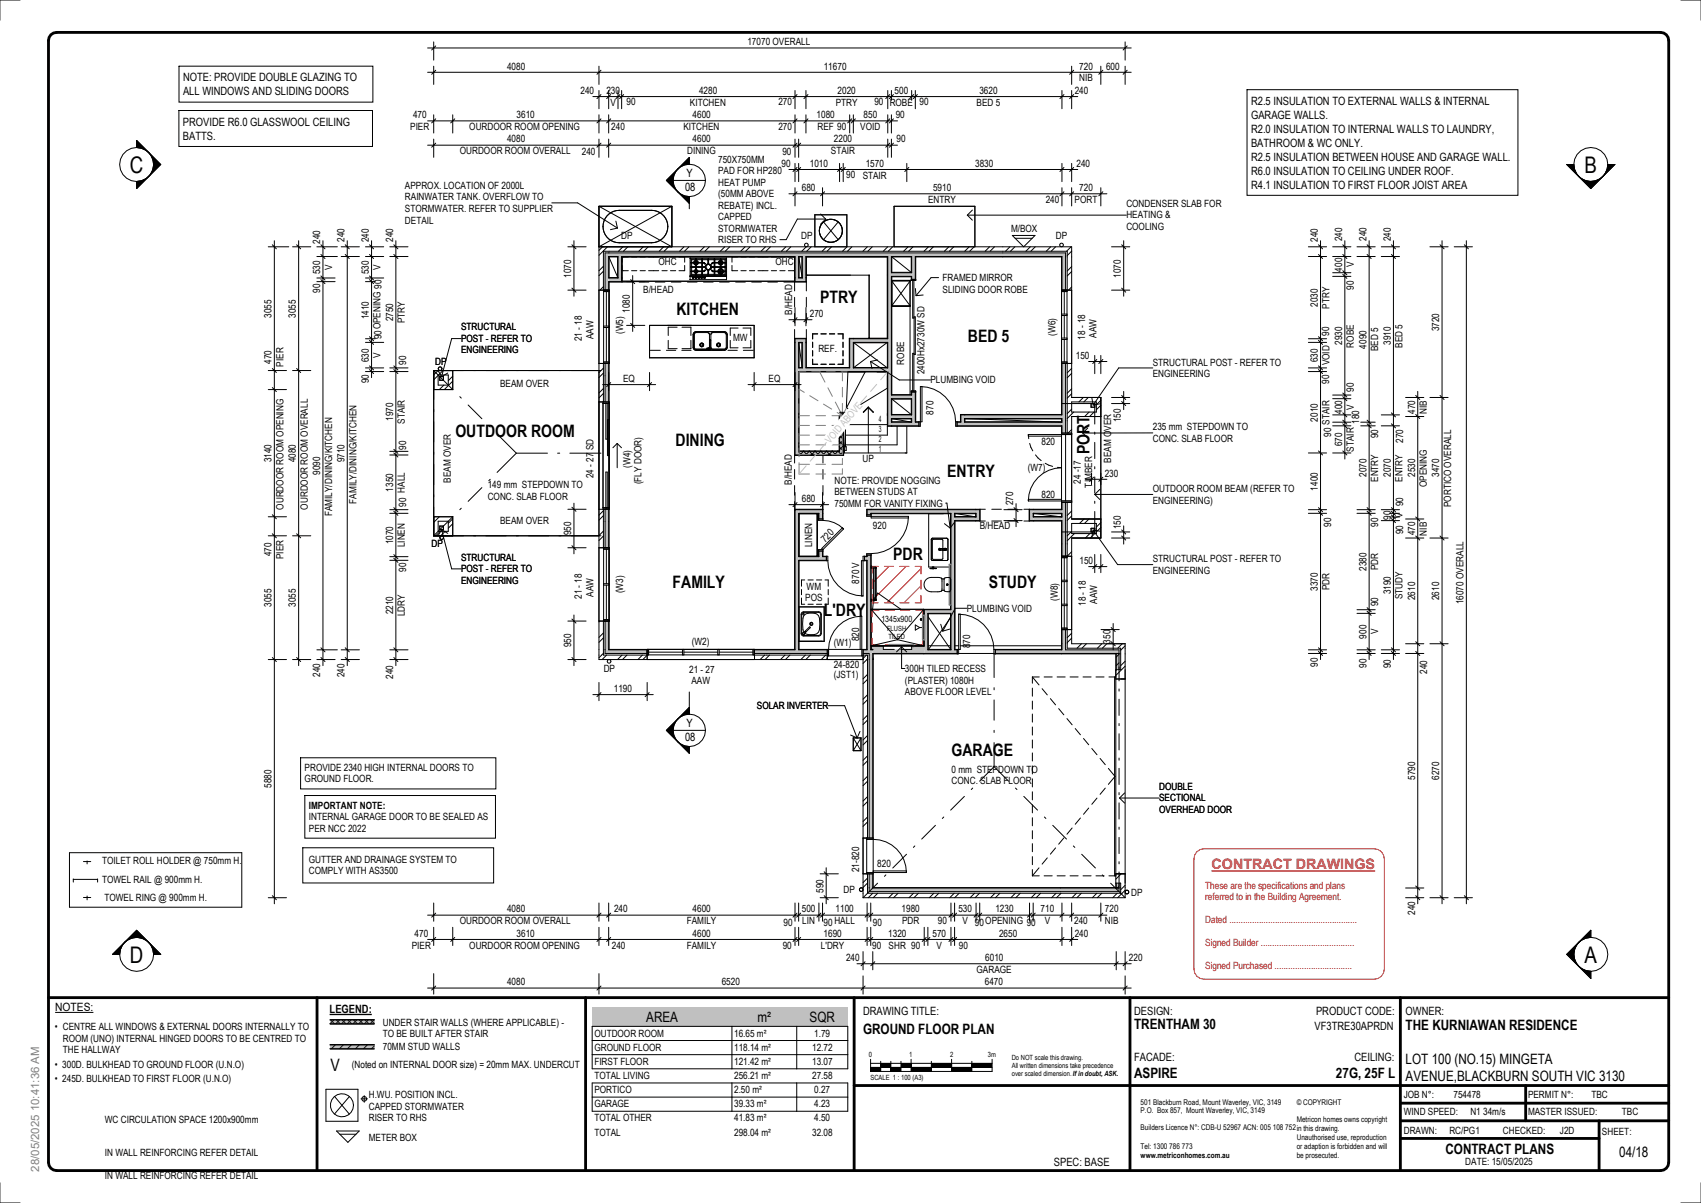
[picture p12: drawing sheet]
<svg xmlns="http://www.w3.org/2000/svg" width="420mm" height="297mm" viewBox="0 0 420 297" stroke-linecap="round" stroke-linejoin="round" font-family="sans-serif">
<defs><g id="words">
<g font-size="5.6">
<text x="32.1" y="42.6">C</text>
<text x="391.3" y="42.6">B</text>
<text x="32" y="237.7">D</text>
<text x="391.3" y="237.7">A</text>
</g>
<g font-size="4.2">
<text x="167.1" y="77.9">KITCHEN</text>
<text x="202.5" y="74.9">PTRY</text>
<text x="239" y="84.5">BED 5</text>
<text x="112.5" y="107.9">OUTDOOR ROOM</text>
<text x="166.8" y="110.1">DINING</text>
<text x="269.1" y="112.2" transform="rotate(-90 269.1 112.2)">PORT</text>
<text x="233.9" y="117.9">ENTRY</text>
<text x="220.6" y="138.4">PDR</text>
<text x="166.1" y="145.3">FAMILY</text>
<text x="244.2" y="145.3">STUDY</text>
<text x="203.5" y="152.2">L'DRY</text>
<text x="235" y="186.7">GARAGE</text>
<text x="81.7" y="264.5">V</text>
</g>
<text font-size="3.5" fill="#f00" x="299.2" y="214.7">CONTRACT DRAWINGS</text>
<g font-size="3.5">
<text x="159.6" y="252.4">AREA</text>
<text x="187.1" y="252.4">m²</text>
<text x="200" y="252.4">SQR</text>
<text x="213.1" y="255.3">GROUND FLOOR PLAN</text>
<text x="280.1" y="254.2">TRENTHAM 30</text>
<text x="347.1" y="254.4">THE KURNIAWAN RESIDENCE</text>
<text x="347.1" y="262.7">LOT 100 (NO.15) MINGETA</text>
<text x="280.1" y="266.3">ASPIRE</text>
<text x="329.9" y="266.3">27G, 25F L</text>
<text x="347.1" y="266.9">AVENUE,BLACKBURN SOUTH VIC 3130</text>
<text x="357" y="285">CONTRACT PLANS</text>
<text x="399.9" y="285.6">04/18</text>
</g>
<g font-size="2.8">
<text x="45.2" y="20.1">NOTE: PROVIDE DOUBLE GLAZING TO</text>
<text x="45.2" y="23.6">ALL WINDOWS AND SLIDING DOORS</text>
<text x="309" y="25.9">R2.5 INSULATION TO EXTERNAL WALLS &amp; INTERNAL</text>
<text x="309" y="29.4">GARAGE WALLS.</text>
<text x="45.2" y="31.1">PROVIDE R6.0 GLASSWOOL CEILING</text>
<text x="45.2" y="34.5">BATTS.</text>
<text x="309" y="32.8">R2.0 INSULATION TO INTERNAL WALLS TO LAUNDRY,</text>
<text x="309" y="36.3">BATHROOM &amp; WC ONLY.</text>
<text x="309" y="39.7">R2.5 INSULATION BETWEEN HOUSE AND GARAGE WALL.</text>
<text x="169.2" y="47.1">08</text>
<text x="169.5" y="43.6">Y</text>
<text x="309" y="43.1">R6.0 INSULATION TO CEILING UNDER ROOF.</text>
<text x="309" y="46.6">R4.1 INSULATION TO FIRST FLOOR JOIST AREA</text>
<text x="169.5" y="179.4">Y</text>
<text x="169.2" y="182.9">08</text>
<text x="13.6" y="249.7">NOTES:</text>
<text x="81.4" y="250.2">LEGEND:</text>
<text x="213.1" y="250.6">DRAWING TITLE:</text>
<text x="280.1" y="250.6">DESIGN:</text>
<text x="325" y="250.6">PRODUCT CODE:</text>
<text x="347.1" y="250.6">OWNER:</text>
<text x="324.6" y="254.3">VF3TRE30APRDN</text>
<text x="280.1" y="262.1">FACADE:</text>
<text x="334.5" y="261.9">CEILING:</text>
<text x="260.3" y="288.1">SPEC: BASE</text>
</g>
<text font-size="2.8" fill="#808080" x="9.7" y="289.4" transform="rotate(-90 9.7 289.4)">28/05/2025 10:41:36 AM</text>
<g font-size="2.5">
<text x="184.6" y="11.2">17070 OVERALL</text>
<text x="125.2" y="17.2">4080</text>
<text x="203.4" y="17.2">11670</text>
<text x="266.5" y="17.2">720</text>
<text x="273.1" y="17.2">600</text>
<text x="143.4" y="23.2">240</text>
<text x="149.8" y="23.2">230</text>
<text x="172.6" y="23.2">4280</text>
<text x="206.9" y="23.2">2020</text>
<text x="220.9" y="23.2">500</text>
<text x="241.9" y="23.2">3620</text>
<text x="265.4" y="23.2">240</text>
<text x="266.5" y="20.1">NIB</text>
<text x="102" y="29.2">470</text>
<text x="127.6" y="29.2">3610</text>
<text x="150.8" y="26.1">V</text>
<text x="154.7" y="26">90</text>
<text x="170.4" y="26.1">KITCHEN</text>
<text x="171" y="29.2">4600</text>
<text x="192.2" y="26">270</text>
<text x="201.7" y="29.2">1080</text>
<text x="206.4" y="26.1">PTRY</text>
<text x="213.3" y="29.2">850</text>
<text x="215.9" y="26">90</text>
<text x="219.7" y="26.1">ROBE</text>
<text x="221.2" y="29.2">90</text>
<text x="227.1" y="26">90</text>
<text x="241.2" y="26.1">BED 5</text>
<text x="101.3" y="32.1">PIER</text>
<text x="115.9" y="32.1">OURDOOR ROOM OPENING</text>
<text x="125.2" y="35.2">4080</text>
<text x="151" y="32.1">240</text>
<text x="168.8" y="32.1">KITCHEN</text>
<text x="171" y="35.2">4600</text>
<text x="192.2" y="32.1">270</text>
<text x="201.9" y="32.1">REF 90</text>
<text x="206" y="35.2">2200</text>
<text x="212.5" y="32.1">VOID</text>
<text x="221.4" y="35.2">90</text>
<text x="113.6" y="38.1">OURDOOR ROOM OVERALL</text>
<text x="143.7" y="38.3">240</text>
<text x="169.7" y="38.1">DINING</text>
<text x="177.4" y="40.2">750X750MM</text>
<text x="193" y="41.2">90</text>
<text x="193.2" y="38.3">90</text>
<text x="200" y="41.2">1010</text>
<text x="205.2" y="38.1">STAIR</text>
<text x="213.8" y="41.2">1570</text>
<text x="240.8" y="41.2">3830</text>
<text x="265.8" y="41.2">240</text>
<text x="100" y="46.7">APPROX. LOCATION OF 2000L</text>
<text x="177.4" y="43">PAD FOR HP280</text>
<text x="177.4" y="45.9">HEAT PUMP</text>
<text x="198" y="47.2">680</text>
<text x="209" y="44.1">90</text>
<text x="213" y="44.1">STAIR</text>
<text x="230.4" y="47.2">5910</text>
<text x="266.5" y="47.2">720</text>
<text x="100" y="49.5">RAINWATER TANK. OVERFLOW TO</text>
<text x="100" y="52.4">STORMWATER. REFER TO SUPPLIER</text>
<text x="177.4" y="48.7">(50MM ABOVE</text>
<text x="177.4" y="51.6">REBATE) INCL.</text>
<text x="229.2" y="50.1">ENTRY</text>
<text x="258.2" y="50.1">240</text>
<text x="265.4" y="50.1">PORT</text>
<text x="278.2" y="51.1">CONDENSER SLAB FOR</text>
<text x="278.2" y="54">HEATING &amp;</text>
<text x="85.1" y="59.8" transform="rotate(-90 85.1 59.8)">240</text>
<text x="91.1" y="59.8" transform="rotate(-90 91.1 59.8)">240</text>
<text x="97.1" y="59.8" transform="rotate(-90 97.1 59.8)">240</text>
<text x="100" y="55.2">DETAIL</text>
<text x="153.4" y="59">DP</text>
<text x="177.4" y="54.4">CAPPED</text>
<text x="177.4" y="57.2">STORMWATER</text>
<text x="197.9" y="58.9">DP</text>
<text x="249.7" y="57.2">M/BOX</text>
<text x="260.8" y="58.9">DP</text>
<text x="278.2" y="56.8">COOLING</text>
<text x="325.4" y="59.7" transform="rotate(-90 325.4 59.7)">240</text>
<text x="331.4" y="59.6" transform="rotate(-90 331.4 59.6)">240</text>
<text x="337.4" y="59.5" transform="rotate(-90 337.4 59.5)">240</text>
<text x="343.4" y="59.6" transform="rotate(-90 343.4 59.6)">240</text>
<text x="79.1" y="60.2" transform="rotate(-90 79.1 60.2)">240</text>
<text x="162.6" y="65.4">OHC</text>
<text x="177.4" y="60.1">RISER TO RHS</text>
<text x="191.5" y="65.4">OHC</text>
<text x="79.1" y="67.7" transform="rotate(-90 79.1 67.7)">530</text>
<text x="82" y="66.7" transform="rotate(-90 82 66.7)">V</text>
<text x="91.1" y="67.7" transform="rotate(-90 91.1 67.7)">530</text>
<text x="94" y="66.7" transform="rotate(-90 94 66.7)">V</text>
<text x="141.1" y="68.6" transform="rotate(-90 141.1 68.6)">1070</text>
<text x="232.8" y="69.5">FRAMED MIRROR</text>
<text x="276.8" y="68.6" transform="rotate(-90 276.8 68.6)">1070</text>
<text x="331.4" y="67.1" transform="rotate(-90 331.4 67.1)">400</text>
<text x="334.4" y="71.6" transform="rotate(-90 334.4 71.6)">90</text>
<text x="334.4" y="66" transform="rotate(-90 334.4 66)">V</text>
<text x="79.1" y="72.4" transform="rotate(-90 79.1 72.4)">90</text>
<text x="155.6" y="77.2" transform="rotate(-90 155.6 77.2)">1080</text>
<text x="158.9" y="72.3">B/HEAD</text>
<text x="195.7" y="77.8" transform="rotate(-90 195.7 77.8)">B/HEAD</text>
<text x="232.8" y="72.3">SLIDING DOOR ROBE</text>
<text x="325.4" y="75.8" transform="rotate(-90 325.4 75.8)">2030</text>
<text x="328.4" y="76.3" transform="rotate(-90 328.4 76.3)">PTRY</text>
<text x="67.1" y="78.5" transform="rotate(-90 67.1 78.5)">3055</text>
<text x="73.1" y="78.5" transform="rotate(-90 73.1 78.5)">3055</text>
<text x="91.1" y="78.9" transform="rotate(-90 91.1 78.9)">1410</text>
<text x="94.2" y="83.8" transform="rotate(-90 94.2 83.8)">90OPENING 90</text>
<text x="97.1" y="79.4" transform="rotate(-90 97.1 79.4)">2750</text>
<text x="100" y="79.9" transform="rotate(-90 100 79.9)">PTRY</text>
<text x="113.9" y="81.6">STRUCTURAL</text>
<text x="146.5" y="83.7" transform="rotate(-90 146.5 83.7)">AAW</text>
<text x="153.9" y="82.5" transform="rotate(-90 153.9 82.5)">(W5)</text>
<text x="200" y="78.3">270</text>
<text x="260.6" y="82.9" transform="rotate(-90 260.6 82.9)">(W6)</text>
<text x="268" y="83.9" transform="rotate(-90 268 83.9)">18 - 18</text>
<text x="270.8" y="83.4" transform="rotate(-90 270.8 83.4)">AAW</text>
<text x="328.3" y="82.9" transform="rotate(-90 328.3 82.9)">90</text>
<text x="355.4" y="81.8" transform="rotate(-90 355.4 81.8)">3720</text>
<text x="67.1" y="89.9" transform="rotate(-90 67.1 89.9)">470</text>
<text x="91.1" y="89.4" transform="rotate(-90 91.1 89.4)">630</text>
<text x="94" y="88.4" transform="rotate(-90 94 88.4)">V</text>
<text x="113.9" y="84.4">POST - REFER TO</text>
<text x="113.9" y="87.3">ENGINEERING</text>
<text x="143.7" y="84.3" transform="rotate(-90 143.7 84.3)">21 - 18</text>
<text x="181" y="84.3">MW</text>
<text x="202.1" y="87">REF.</text>
<text x="265.7" y="88.6">150</text>
<text x="325.4" y="89.4" transform="rotate(-90 325.4 89.4)">630</text>
<text x="331.4" y="85.2" transform="rotate(-90 331.4 85.2)">2930</text>
<text x="334.4" y="85.8" transform="rotate(-90 334.4 85.8)">ROBE</text>
<text x="337.4" y="86.1" transform="rotate(-90 337.4 86.1)">4090</text>
<text x="340.4" y="86.8" transform="rotate(-90 340.4 86.8)">BED 5</text>
<text x="343.4" y="85.2" transform="rotate(-90 343.4 85.2)">3910</text>
<text x="346.4" y="85.9" transform="rotate(-90 346.4 85.9)">BED 5</text>
<text x="70" y="90.6" transform="rotate(-90 70 90.6)">PIER</text>
<text x="91.1" y="94.7" transform="rotate(-90 91.1 94.7)">90</text>
<text x="100.3" y="90.2" transform="rotate(-90 100.3 90.2)">90</text>
<text x="107.5" y="90.1">DP</text>
<text x="123.5" y="95.5">BEAM OVER</text>
<text x="153.9" y="94.3">EQ</text>
<text x="189.8" y="94.3">EQ</text>
<text x="223.3" y="90" transform="rotate(-90 223.3 90)">ROBE</text>
<text x="228.4" y="92.4" transform="rotate(-90 228.4 92.4)">2400Hx2730W SD</text>
<text x="229.8" y="94.7">PLUMBING VOID</text>
<text x="284.7" y="90.3">STRUCTURAL POST - REFER TO</text>
<text x="284.7" y="93.1">ENGINEERING</text>
<text x="328.3" y="94.7" transform="rotate(-90 328.3 94.7)">90</text>
<text x="328.4" y="90.2" transform="rotate(-90 328.4 90.2)">VOID</text>
<text x="334.4" y="96.7" transform="rotate(-90 334.4 96.7)">90</text>
<text x="334.4" y="101.2" transform="rotate(-90 334.4 101.2)">V</text>
<text x="97.1" y="103.9" transform="rotate(-90 97.1 103.9)">1970</text>
<text x="100" y="104.7" transform="rotate(-90 100 104.7)">STAIR</text>
<text x="230.5" y="102.4" transform="rotate(-90 230.5 102.4)">870</text>
<text x="276.8" y="104.2" transform="rotate(-90 276.8 104.2)">150</text>
<text x="284.7" y="106.3">235 mm STEPDOWN TO</text>
<text x="325.4" y="104.1" transform="rotate(-90 325.4 104.1)">2010</text>
<text x="328.8" y="107.9" transform="rotate(-90 328.8 107.9)">90 STAIR</text>
<text x="331.4" y="102.2" transform="rotate(-90 331.4 102.2)">400</text>
<text x="335.6" y="104.7" transform="rotate(-90 335.6 104.7)">180</text>
<text x="349.4" y="102.2" transform="rotate(-90 349.4 102.2)">470</text>
<text x="352.4" y="102.2" transform="rotate(-90 352.4 102.2)">NIB</text>
<text x="100.3" y="111" transform="rotate(-90 100.3 111)">90</text>
<text x="213" y="114">UP</text>
<text x="257.2" y="109.9">820</text>
<text x="284.7" y="109.2">CONC. SLAB FLOOR</text>
<text x="331.4" y="110.2" transform="rotate(-90 331.4 110.2)">670</text>
<text x="334.4" y="111.6" transform="rotate(-90 334.4 111.6)">STAIR</text>
<text x="340.3" y="108.2" transform="rotate(-90 340.3 108.2)">90</text>
<text x="346.5" y="109.4" transform="rotate(-90 346.5 109.4)">270</text>
<text x="67.1" y="114.2" transform="rotate(-90 67.1 114.2)">3140</text>
<text x="73.1" y="114.2" transform="rotate(-90 73.1 114.2)">4080</text>
<text x="79.1" y="117.3" transform="rotate(-90 79.1 117.3)">9090</text>
<text x="85.1" y="114.2" transform="rotate(-90 85.1 114.2)">9710</text>
<text x="111.3" y="119.2" transform="rotate(-90 111.3 119.2)">BEAM OVER</text>
<text x="146.5" y="118.1" transform="rotate(-90 146.5 118.1)">24 - 27 SD</text>
<text x="155.7" y="115.5" transform="rotate(-90 155.7 115.5)">(W4)</text>
<text x="158.4" y="119.6" transform="rotate(-90 158.4 119.6)">(FLY DOOR)</text>
<text x="195.5" y="119.7" transform="rotate(-90 195.5 119.7)">B/HEAD</text>
<text x="206.1" y="119.5">NOTE: PROVIDE NOGGING</text>
<text x="253.8" y="116.4">(W7)</text>
<text x="266.9" y="119.5" transform="rotate(-90 266.9 119.5)">24 -17</text>
<text x="272.8" y="117.7">230</text>
<text x="274.4" y="114.3" transform="rotate(-90 274.4 114.3)">BEAM OVER</text>
<text x="337.4" y="117.8" transform="rotate(-90 337.4 117.8)">2070</text>
<text x="340.4" y="119" transform="rotate(-90 340.4 119)">ENTRY</text>
<text x="343.4" y="117.8" transform="rotate(-90 343.4 117.8)">2070</text>
<text x="346.4" y="119" transform="rotate(-90 346.4 119)">ENTRY</text>
<text x="349.4" y="117.8" transform="rotate(-90 349.4 117.8)">2530</text>
<text x="355.4" y="117.8" transform="rotate(-90 355.4 117.8)">3470</text>
<text x="70" y="125.9" transform="rotate(-90 70 125.9)">OURDOOR ROOM OPENING</text>
<text x="76" y="125.9" transform="rotate(-90 76 125.9)">OURDOOR ROOM OVERALL</text>
<text x="88" y="124.4" transform="rotate(-90 88 124.4)">FAMILY/DINING/KITCHEN</text>
<text x="97.1" y="121.4" transform="rotate(-90 97.1 121.4)">1350</text>
<text x="100.3" y="125.2" transform="rotate(-90 100.3 125.2)">90 HALL</text>
<text x="120.4" y="120.6">149 mm STEPDOWN TO</text>
<text x="120.4" y="123.4">CONC. SLAB FLOOR</text>
<text x="198" y="124">680</text>
<text x="206.1" y="122.3">BETWEEN STUDS AT</text>
<text x="206.1" y="125.2">750MM FOR VANITY FIXING</text>
<text x="250.2" y="124.8" transform="rotate(-90 250.2 124.8)">270</text>
<text x="257.2" y="122.9">820</text>
<text x="269.7" y="120.4" transform="rotate(-90 269.7 120.4)">TIMBER</text>
<text x="284.7" y="121.5">OUTDOOR ROOM BEAM (REFER TO</text>
<text x="284.7" y="124.4">ENGINEERING)</text>
<text x="325.4" y="121.2" transform="rotate(-90 325.4 121.2)">1400</text>
<text x="352.4" y="120.3" transform="rotate(-90 352.4 120.3)">OPENING</text>
<text x="358.4" y="125.3" transform="rotate(-90 358.4 125.3)">PORTICO OVERALL</text>
<text x="82" y="127.5" transform="rotate(-90 82 127.5)">FAMILY/DINING/KITCHEN</text>
<text x="123.5" y="129.4">BEAM OVER</text>
<text x="215.6" y="130.7">920</text>
<text x="242" y="130.7">B/HEAD</text>
<text x="276.8" y="130.8" transform="rotate(-90 276.8 130.8)">150</text>
<text x="328.8" y="130" transform="rotate(-90 328.8 130)">90</text>
<text x="340.3" y="130.1" transform="rotate(-90 340.3 130.1)">90</text>
<text x="343.4" y="128.4" transform="rotate(-90 343.4 128.4)">90</text>
<text x="346.4" y="127.9" transform="rotate(-90 346.4 127.9)">V 90</text>
<text x="346.5" y="131.9" transform="rotate(-90 346.5 131.9)">90</text>
<text x="67.1" y="137.4" transform="rotate(-90 67.1 137.4)">470</text>
<text x="97.1" y="134.4" transform="rotate(-90 97.1 134.4)">1070</text>
<text x="100" y="135.2" transform="rotate(-90 100 135.2)">LINEN</text>
<text x="106.6" y="135.2">DP</text>
<text x="141.1" y="132.2" transform="rotate(-90 141.1 132.2)">950</text>
<text x="200.6" y="135.1" transform="rotate(-90 200.6 135.1)">LINEN</text>
<text x="203.7" y="134.1" transform="rotate(-45 203.7 134.1)">720</text>
<text x="349.4" y="132.2" transform="rotate(-90 349.4 132.2)">470</text>
<text x="352.4" y="132.2" transform="rotate(-90 352.4 132.2)">NIB</text>
<text x="70" y="138.1" transform="rotate(-90 70 138.1)">PIER</text>
<text x="100.3" y="141.2" transform="rotate(-90 100.3 141.2)">90</text>
<text x="113.9" y="138.5">STRUCTURAL</text>
<text x="113.9" y="141.3">POST - REFER TO</text>
<text x="266.6" y="139.3">150</text>
<text x="284.7" y="138.8">STRUCTURAL POST - REFER TO</text>
<text x="284.7" y="141.7">ENGINEERING</text>
<text x="337.4" y="141" transform="rotate(-90 337.4 141)">2380</text>
<text x="340.4" y="140.9" transform="rotate(-90 340.4 140.9)">PDR</text>
<text x="67.1" y="149.9" transform="rotate(-90 67.1 149.9)">3055</text>
<text x="73.1" y="149.9" transform="rotate(-90 73.1 149.9)">3055</text>
<text x="113.9" y="144.2">ENGINEERING</text>
<text x="143.7" y="147.9" transform="rotate(-90 143.7 147.9)">21 - 18</text>
<text x="146.5" y="147.4" transform="rotate(-90 146.5 147.4)">AAW</text>
<text x="153.9" y="146.6" transform="rotate(-90 153.9 146.6)">(W3)</text>
<text x="198.9" y="148.5">POS</text>
<text x="199.2" y="145.6">WM</text>
<text x="212.2" y="144.1" transform="rotate(-90 212.2 144.1)">870 V</text>
<text x="261.2" y="148.4" transform="rotate(-90 261.2 148.4)">(W8)</text>
<text x="268.1" y="149.7" transform="rotate(-90 268.1 149.7)">18 - 18</text>
<text x="271" y="149.1" transform="rotate(-90 271 149.1)">AAW</text>
<text x="325.4" y="145.9" transform="rotate(-90 325.4 145.9)">3370</text>
<text x="328.4" y="145.8" transform="rotate(-90 328.4 145.8)">PDR</text>
<text x="340.3" y="149.7" transform="rotate(-90 340.3 149.7)">90</text>
<text x="343.4" y="146.8" transform="rotate(-90 343.4 146.8)">3190</text>
<text x="346.4" y="148" transform="rotate(-90 346.4 148)">STUDY</text>
<text x="349.4" y="148.2" transform="rotate(-90 349.4 148.2)">2610</text>
<text x="355.4" y="148.2" transform="rotate(-90 355.4 148.2)">2610</text>
<text x="361.5" y="149.2" transform="rotate(-90 361.5 149.2)">16070 OVERALL</text>
<text x="97.1" y="151.7" transform="rotate(-90 97.1 151.7)">2210</text>
<text x="100" y="152.2" transform="rotate(-90 100 152.2)">LDRY</text>
<text x="238.8" y="151">PLUMBING VOID</text>
<text x="141.1" y="159.8" transform="rotate(-90 141.1 159.8)">950</text>
<text x="170.8" y="159.2">(W2)</text>
<text x="205.9" y="159.5">(W1)</text>
<text x="212.2" y="158.4" transform="rotate(-90 212.2 158.4)">820</text>
<text x="239.6" y="160.1" transform="rotate(-90 239.6 160.1)">870</text>
<text x="274.2" y="158.9" transform="rotate(-90 274.2 158.9)">350</text>
<text x="337.4" y="157.7" transform="rotate(-90 337.4 157.7)">900</text>
<text x="340.4" y="156.7" transform="rotate(-90 340.4 156.7)">V</text>
<text x="79.1" y="167.2" transform="rotate(-90 79.1 167.2)">240</text>
<text x="85.1" y="167.3" transform="rotate(-90 85.1 167.3)">240</text>
<text x="97.1" y="167.6" transform="rotate(-90 97.1 167.6)">240</text>
<text x="149.1" y="166">DP</text>
<text x="170.2" y="166.1">21 - 27</text>
<text x="205.9" y="164.9">24-820</text>
<text x="205.9" y="167.4">(JST1)</text>
<text x="223.5" y="166">300H TILED RECESS</text>
<text x="325.4" y="164.6" transform="rotate(-90 325.4 164.6)">90</text>
<text x="337.4" y="164.9" transform="rotate(-90 337.4 164.9)">90</text>
<text x="343.4" y="165" transform="rotate(-90 343.4 165)">90</text>
<text x="352.4" y="166.4" transform="rotate(-90 352.4 166.4)">240</text>
<text x="151.6" y="170.9">1190</text>
<text x="170.8" y="169">AAW</text>
<text x="223.5" y="168.8">(PLASTER) 1080H</text>
<text x="223.5" y="171.7">ABOVE FLOOR LEVEL</text>
<text x="186.9" y="175.1">SOLAR INVERTER</text>
<text x="75.2" y="190.4">PROVIDE 2340 HIGH INTERNAL DOORS TO</text>
<text x="235" y="190.9">0 mm STEPDOWN TO</text>
<text x="67.1" y="194.6" transform="rotate(-90 67.1 194.6)">5880</text>
<text x="75.2" y="193.2">GROUND FLOOR.</text>
<text x="235" y="193.7">CONC. SLAB FLOOR</text>
<text x="286.3" y="195.1">DOUBLE</text>
<text x="286.3" y="197.9">SECTIONAL</text>
<text x="349.4" y="192.6" transform="rotate(-90 349.4 192.6)">5790</text>
<text x="355.4" y="192.6" transform="rotate(-90 355.4 192.6)">6270</text>
<text x="76.3" y="199.7">IMPORTANT NOTE:</text>
<text x="76.3" y="202.6">INTERNAL GARAGE DOOR TO BE SEALED AS</text>
<text x="286.3" y="200.8">OVERHEAD DOOR</text>
<text x="76.3" y="205.4">PER NCC 2022</text>
<text x="25.2" y="213.4">TOILET ROLL HOLDER @ 750mm H.</text>
<text x="76.3" y="213.1">GUTTER AND DRAINAGE SYSTEM TO</text>
<text x="76.3" y="216">COMPLY WITH AS3500</text>
<text x="212.2" y="215.4" transform="rotate(-90 212.2 215.4)">21-820</text>
<text x="216.6" y="214">820</text>
<text x="25.2" y="218">TOWEL RAIL @ 900mm H.</text>
<text x="203.4" y="220.5" transform="rotate(-90 203.4 220.5)">590</text>
<text x="208.3" y="220.6">DP</text>
<text x="279.4" y="221.2">DP</text>
<text x="25.8" y="222.4">TOWEL RING @ 900mm H.</text>
<text x="125.2" y="225.3">4080</text>
<text x="151.7" y="225.3">240</text>
<text x="171" y="225.3">4600</text>
<text x="198" y="225.3">500</text>
<text x="206.4" y="225.3">1100</text>
<text x="222.7" y="225.3">1980</text>
<text x="236.7" y="225.3">530</text>
<text x="245.8" y="225.3">1230</text>
<text x="257" y="225.3">710</text>
<text x="272.9" y="225.3">720</text>
<text x="349.4" y="225.9" transform="rotate(-90 349.4 225.9)">240</text>
<text x="102.4" y="231.3">470</text>
<text x="113.6" y="228.3">OURDOOR ROOM OVERALL</text>
<text x="127.6" y="231.3">3610</text>
<text x="169.6" y="228.3">FAMILY</text>
<text x="171" y="231.3">4600</text>
<text x="193.5" y="228.6">90</text>
<text x="198.1" y="228.3">LIN</text>
<text x="203.4" y="231.3">1690</text>
<text x="203.4" y="228.6">90HALL</text>
<text x="215.6" y="228.6">90</text>
<text x="219.4" y="231.3">1320</text>
<text x="222.8" y="228.3">PDR</text>
<text x="230.3" y="231.3">570</text>
<text x="231.6" y="228.1">90</text>
<text x="237.7" y="228.3">V 90OPENING 90</text>
<text x="246.7" y="231.3">2650</text>
<text x="258" y="228.3">V</text>
<text x="265.3" y="228.1">240</text>
<text x="265.4" y="231.3">240</text>
<text x="272.9" y="228.3">NIB</text>
<text x="101.7" y="234.3">PIER</text>
<text x="115.9" y="234.3">OURDOOR ROOM OPENING</text>
<text x="151.1" y="234.4">240</text>
<text x="169.6" y="234.3">FAMILY</text>
<text x="193.3" y="234.4">90</text>
<text x="202.7" y="234.3">L'DRY</text>
<text x="208.9" y="237.3">240</text>
<text x="215.4" y="234.4">90</text>
<text x="219.5" y="234.3">SHR 90</text>
<text x="231.3" y="234.3">V</text>
<text x="236.8" y="234.4">90</text>
<text x="243.3" y="237.3">6010</text>
<text x="278.8" y="237.3">220</text>
<text x="125.2" y="243.3">4080</text>
<text x="178.2" y="243.3">6520</text>
<text x="241.2" y="240.3">GARAGE</text>
<text x="243.2" y="243.3">6470</text>
<text x="13.5" y="254.5">• CENTRE ALL WINDOWS &amp; EXTERNAL DOORS INTERNALLY TO</text>
<text x="15.5" y="257.3">ROOM (UNO) INTERNAL HINGED DOORS TO BE CENTRED TO</text>
<text x="94.5" y="253.3">UNDER STAIR WALLS (WHERE APPLICABLE) -</text>
<text x="94.5" y="256.1">TO BE BUILT AFTER STAIR</text>
<text x="146.8" y="256">OUTDOOR ROOM</text>
<text x="181.3" y="256">16.65 m²</text>
<text x="201.1" y="256">1.79</text>
<text x="13.5" y="263.7">• 300D. BULKHEAD TO GROUND FLOOR (U.N.O)</text>
<text x="15.5" y="260.1">THE HALLWAY</text>
<text x="86.9" y="263.8">(Noted on INTERNAL DOOR size) = 20mm MAX. UNDERCUT</text>
<text x="94.5" y="259.4">70MM STUD WALLS</text>
<text x="146.8" y="259.5">GROUND FLOOR</text>
<text x="146.8" y="263">FIRST FLOOR</text>
<text x="181.3" y="259.5">118.14 m²</text>
<text x="181.3" y="263">121.42 m²</text>
<text x="200.6" y="259.5">12.72</text>
<text x="200.6" y="263">13.07</text>
<text x="13.5" y="267.3">• 245D. BULKHEAD TO FIRST FLOOR (U.N.O)</text>
<text x="146.8" y="266.5">TOTAL LIVING</text>
<text x="146.8" y="270">PORTICO</text>
<text x="181.3" y="266.5">256.21 m²</text>
<text x="181.3" y="270">2.50 m²</text>
<text x="200.6" y="266.5">27.58</text>
<text x="201.1" y="270">0.27</text>
<text x="91.1" y="271.2">H.WU. POSITION INCL.</text>
<text x="91.1" y="274.1">CAPPED STORMWATER</text>
<text x="146.8" y="273.5">GARAGE</text>
<text x="181.3" y="273.5">39.33 m²</text>
<text x="201.1" y="273.5">4.23</text>
<text x="346.7" y="271.2">JOB N°:</text>
<text x="346.7" y="275.3">WIND SPEED:</text>
<text x="358.9" y="271.2">754478</text>
<text x="363.1" y="275.3">N1 34m/s</text>
<text x="377.4" y="275.3">MASTER ISSUED:</text>
<text x="377.4" y="271.2">PERMIT N°:</text>
<text x="393" y="271.2">TBC</text>
<text x="400.5" y="275.3">TBC</text>
<text x="25.9" y="277.4">WC CIRCULATION SPACE 1200x900mm</text>
<text x="91.1" y="281.7">METER BOX</text>
<text x="91.1" y="276.9">RISER TO RHS</text>
<text x="146.8" y="277">TOTAL OTHER</text>
<text x="146.8" y="280.5">TOTAL</text>
<text x="181.3" y="277">41.83 m²</text>
<text x="181.3" y="280.5">298.04 m²</text>
<text x="200.6" y="280.5">32.08</text>
<text x="201.1" y="277">4.50</text>
<text x="346.7" y="280.1">DRAWN:</text>
<text x="357.9" y="280.1">RC/PG1</text>
<text x="371.2" y="280.1">CHECKED:</text>
<text x="385.3" y="280.1">J2D</text>
<text x="395.6" y="280.4">SHEET:</text>
<text x="25.9" y="285.5">IN WALL REINFORCING REFER DETAIL</text>
<text x="361.9" y="287.6">DATE: 15/05/2025</text>
<text x="25.9" y="291.1">IN WALL REINFORCING REFER DETAIL</text>
</g>
<text font-size="2.5" fill="#c0c0c0" x="204.9" y="109.6" transform="rotate(-49 204.9 109.6)">VOID ABOVE</text>
<g font-size="2.5" fill="#f00">
<text x="297.6" y="219.5">These are the specifications and plans</text>
<text x="297.6" y="222.3">referred to in the Building Agreement.</text>
<text x="297.6" y="228">Dated ........................................................</text>
<text x="297.6" y="233.7">Signed Builder .........................................</text>
<text x="297.6" y="239.4">Signed Purchased ..................................</text>
</g>
<g font-size="2.1">
<text x="217.1" y="106.7">3</text>
<text x="217.1" y="104.3">4</text>
<text x="217.1" y="109.1">2</text>
<text x="217.1" y="111.5">1</text>
<text x="217.7" y="153.6">1345x900</text>
</g>
<g font-size="1.9">
<text x="281.7" y="272.8">501 Blackburn Road, Mount Waverley, VIC, 3149</text>
<text x="281.7" y="275">P.O. Box 857, Mount Waverley, VIC, 3149</text>
<text x="320.2" y="272.8">© COPYRIGHT</text>
<text x="281.7" y="279.2">Builders Licence N°: CDB-U 52967 ACN: 005 108 752in this drawing.</text>
<text x="320.2" y="277.2">Metricon homes owns copyright</text>
<text x="320.2" y="281.5">Unauthorised use, reproduction</text>
<text x="281.7" y="283.7">Tel: 1300 786 773</text>
<text x="281.7" y="285.9">www.metriconhomes.com.au</text>
<text x="320.2" y="283.7">or adaption is forbidden and will</text>
<text x="320.2" y="285.9">be prosecuted.</text>
</g>
<g font-size="1.8">
<text x="219.1" y="155.9">FLUSH</text>
<text x="219.4" y="157.9">TILED</text>
<text x="214.6" y="261.1">0</text>
<text x="224.5" y="261.1">1</text>
<text x="234.6" y="261.1">2</text>
<text x="244" y="261.1">3m</text>
<text x="249.9" y="261.7">Do NOT scale this drawing.</text>
<text x="249.9" y="263.8">All written dimensions take precedence</text>
<text x="215" y="266.6">SCALE 1 : 100 (A3)</text>
<text x="249.9" y="265.8">over scaled dimension.If in doubt, ASK.</text>
</g>
</g></defs>
<path d="M262.3 160.5h14.1v.9h-14.1z" fill="#c0c0c0"/>
<path d="M147.9 153.4v8.4h1.1v-8.4zM147.9 125.8v9.5h1.1v-9.5zM147.9 89.8v9.5h1.1v-9.5zM147.9 61v10.7h1.1v-10.7z" fill="#fff"/>
<path d="M149.4 153.4v7.1h.9v-7.1zM149.4 125.8v9.5h.9v-9.5zM149.4 89.8v9.5h.9v-9.5zM149.4 62.5v9.2h.9v-9.2z" fill="#c0c0c0"/>
<path d="M149 61h98.6v1.1h-98.6z" fill="#fff"/>
<path d="M150.3 62.5h97.3v.9h-97.3z" fill="#c0c0c0"/>
<path d="M263.6 155.5v3.5h1.1v-3.5zM263.6 124.1v13.3h1.1v-13.3zM263.6 89.8v17.2h1.1v-17.2zM263.6 62.1v9.6h1.1v-9.6z" fill="#fff"/>
<path d="M262.3 155.5v5h.9v-5zM262.3 124.1v13.3h.9v-13.3zM262.3 89.8v17.2h.9v-17.2zM262.3 63.4v8.3h.9v-8.3z" fill="#c0c0c0"/>
<path d="M261.9 220.6h16v1.1h-16z" fill="#fff"/>
<path d="M261.9 219.3h14.5v.9h-14.5z" fill="#c0c0c0"/>
<path d="M276.8 218.1v2.5h1.1v-2.5zM276.8 160.1v5.3h1.1v-5.3z" fill="#fff"/>
<g fill="#c0c0c0">
<path d="M196.3 125.9h.9v34.6h-.9z"/>
<path d="M197.2 125.9h5.9v.9h-5.9z"/>
<path d="M215 125.9h26v.9h-26z"/>
<path d="M241 125.9h.9v2.7h-.9z"/>
<path d="M235.7 127.7h5.3v.9h-5.3z"/>
<path d="M234.8 126.8h.9v33.7h-.9z"/>
<path d="M255.2 127.7h7.1v.9h-7.1z"/>
<path d="M254.3 125.9h.9v2.7h-.9z"/>
<path d="M255.2 125.9h7.1v.9h-7.1z"/>
<path d="M196.3 63.4h.9v5.3h-.9z"/>
<path d="M196.3 68.7h2.7v.9h-2.7z"/>
<path d="M198.1 63.4h.9v5.3h-.9z"/>
<path d="M150.3 68.7h3.2v.9h-3.2z"/>
<path d="M152.6 63.4h.9v5.3h-.9z"/>
<path d="M198.1 84.6h.9v6.3h-.9z"/>
<path d="M197.2 90.9h22v.9h-22z"/>
<path d="M209.8 83.7h.9v7.2h-.9z"/>
<path d="M210.7 83.7h8.5v.9h-8.5z"/>
<path d="M196.3 83.7h2.7v.9h-2.7z"/>
<path d="M196.3 84.6h.9v27.8h-.9z"/>
<path d="M275.7 218.1v1.2h.7v-1.2zM275.7 161.4v4h.7v-4z"/>
<path d="M214.1 137.1v23.4h.9v-23.4zM214.1 125.9v1.3h.9v-1.3z"/>
</g>
<g fill="#fff">
<path d="M196.3 112.4l12 .1z"/>
<path d="M197.3 111.4l10 .1z"/>
</g>
<path d="M197.2 111.5h11v.9h-11z" fill="#c0c0c0"/>
<g fill="#fff">
<path d="M207.2 102.7l.1 8.7z"/>
<path d="M208.2 102.7l.1 9.7zM208.3 102.7v.2z"/>
</g>
<g fill="#c0c0c0">
<path d="M207.3 102.7h.9v8.8h-.9z"/>
<path d="M219.2 63.4h.9v41.8h-.9z"/>
<path d="M237.3 102.5h.9v1.8h-.9z"/>
<path d="M238.2 102.5h24.1v.9h-24.1z"/>
<path d="M236.3 104.3v.9h26v-.9zM220.1 104.3v.9h6.8v-.9z"/>
</g>
<g fill="#fff">
<path d="M264.7 128.2h7.2v4.7h-7.2v-1.1h6.1v-2.5h-6.1z"/>
<path d="M264.7 98.2h7.2v4.7h-7.2v-1.1h6.1v-2.5h-6.1z"/>
<path d="M275.6 165.4h2.3v2.3h-2.3z"/>
<path d="M275.6 215.8h2.3v2.3h-2.3z"/>
<path d="M247.6 61h17.1v1.1h-17.1z"/>
</g>
<path d="M247.6 62.5h15.6v.9h-15.6z" fill="#c0c0c0"/>
<path d="M214.4 100.5l1.2 1.3-1.2-1.1-1.2 1.1z" fill="#000"/>
<path d="M147.9 161.8v1.1h11.9v-1.1zM186.3 161.8v1.1h18v-1.1zM213.1 161.8v1.1h1.1v-1.1z" fill="#fff"/>
<g fill="#c0c0c0">
<path d="M149.4 160.5v.9h10.4v-.9zM186.3 160.5v.9h18v-.9zM213.1 160.5v.9h2.4v-.9z"/>
<path d="M228.2 160.5v.9h8.2v-.9zM245.8 160.5v.9h16.5v-.9z"/>
</g>
<path d="M213.1 215.8v4.8h1.1v-4.8zM213.1 162.9v44.1h1.1v-44.1z" fill="#fff"/>
<path d="M214.6 215.8v3.5h.9v-3.5zM214.6 161.4v45.6h.9v-45.6z" fill="#c0c0c0"/>
<path d="M213.1 220.6h48.8v1.1h-48.8z" fill="#fff"/>
<g fill="#c0c0c0">
<path d="M214.6 219.3h47.3v.9h-47.3z"/>
<path d="M220.1 102.5h5v.9h-5z"/>
</g>
<g fill="#fff">
<path d="M107.1 127.6v4.7h4.7v-4.7zM108.2 128.7h2.5v2.5h-2.5z"/>
<path d="M107.1 91.5v4.7h4.7v-4.7zM108.2 92.6h2.5v2.5h-2.5z"/>
</g>
<g fill="#c0c0c0">
<path d="M220.1 67.4h5v.9h-5z"/>
<path d="M220.1 97.6h5v.9h-5z"/>
<path d="M228.2 150.6h6.6v.9h-6.6z"/>
<path d="M228.2 151.5h.9v9h-.9z"/>
<path d="M215.1 159.6h3v.8h7v-.8h3.1v1.8h-12.7v-1h-.4z"/>
<path d="M225.1 96.8v7.5h.9v-7.5zM225.1 63.4v5.6h.9v-5.6z"/>
<path d="M202.2 136.1v1.4h.9v-1.4zM202.2 126.8v1.4h.9v-1.4z"/>
<path d="M213.5 137.5v.9h.6v-.9zM197.2 137.5v.9h6.9v-.9z"/>
</g>
<g fill="none" stroke="#000" stroke-width=".25">
<path d="M147.9 50.9v112h65.2M147.9 50.9h18M147.9 50.9l18 10.1v-10.1M149.9 53.4a4 4 0 0 1 3-1.5h8a4 4 0 0 1 4 4 4 4 0 0 1-4 4h-8a4 4 0 0 1-3.6-2.3 4 4 0 0 1 .6-4.2zM165.9 50.9l-18 10.1h116.8v37.2h7.2v34.7h-7.2v26.1h13.2v62.7M203.4 54.8l3.6 4.4M207 54.8l-3.6 4.4M250 58.1h5.6l-2.8 2.9zM250.7 58.8h4.2M147.9 71.7h2.5M148.8 61l-.9 .8M149 65.8l-1.1 1.1"/>
<path d="M149 70.8l-.8 .9M149 67l-1.1 1.1M149.1 72h1.3M149.4 71.7v-9.2h113.8v9.2M149.7 72v8.5M150 61l-2.1 2.1M150.3 63.4v5.3h2.3M150.3 71.7v-2.1h3.2v-6.2h42.8v6.2h2.7v-6.2h20.2v20.3h-9.4v7.2h-10.8v-7.2h-2.7v28.7h11.9v-9.7M150.3 63.4h2.3v5.3M150.3 63.4l2.3 5.3M150.4 63.5h2.1v5.1h-2.1zM153.6 69.7v-6.2h42.6v8.3"/>
<path d="M153.6 69.5h42.6M153.6 66.9h1.6M153.8 61l-1.1 1.1M155.1 61l-1.1 1.1M156 66.9h1.3M156.3 69.7h-5.9v90.7h45.8v-36.5M157.9 69.7h2.3M158.1 66.9h1.3M158.9 61l-1.1 1.1M160.1 61l-1.1 1.1M160.2 66.9h2.5M161.8 69.7h2.4"/>
<path d="M163.5 66.9h1.3M163.9 61l-1.1 1.1M165.1 61l-1.1 1.1M165.6 66.9h1.3M165.8 69.7h2.4M168.9 61l-1.1 1.1M169.1 65.6v1.3h-1.4M169.1 63.5v1.3M169.8 69.7h2.3M170.1 61l-1.1 1.1M170.4 68.2h.1M170.4 68.2h9"/>
<path d="M170.4 69h.1M170.4 63.8v5.2M170.4 63.8h.1M170.5 69.1h.1M170.5 69.1h8.9M170.5 63.8h8.9M170.6 67h3.2l.3-.3-.2 .4M170.6 64.8h3.2M170.6 65.9l3.6 .1h-3.6M170.7 64h8.5v3.9h-8.5zM170.7 64.8v.1M170.7 65.9v.1"/>
<path d="M170.7 67v.1M170.8 64.9v1M170.8 66v1M170.8 67.1v.6M170.9 67.8h.1M170.9 67.8h.9M171.3 64.9l.2 .4 .3 .2M171.4 67.1l.4 .4M171.4 64.9l.4 .4M171.5 64.9l.3 .3M171.6 65.1h.1M171.6 64.6l-.1 .2 .3-.3z"/>
<path d="M171.6 67.1l.2 .2zM171.7 64.6l-.1 .1M171.7 66.9l.1-.1zM171.7 65.2h.1M171.7 64.6h.1M171.8 66.8l-.1 .1M171.8 64.4l-.4 .4M171.8 66.6l-.4 .4M171.8 64.3l-.3 .1-.2 .4M171.8 64.1h-1v.7M171.8 64l.1 3.9v-3.9M171.8 64h.1"/>
<path d="M171.8 67.9h.1M171.9 66.8l.2 .2zM171.9 64.5l.3 .3zM171.9 64.4l.4 .4M171.9 66.6l.4 .4M171.9 64.3l.3 .1 .3 .4M171.9 67.8h1.4M171.9 64.1h1.4M171.9 66.8l.2 .1M172 64.6l.2 .1M172.1 65.2h-.1M172.1 67.1l-.2 .1"/>
<path d="M172.1 67.1l-.2 .2M172.2 65.1h.1M172.2 64.9l-.3 .3 .3-.2M172.3 64.9l-.4 .4M172.3 67.1l-.4 .4M172.5 64.9l-.3 .4-.3 .2M173.3 64h.2M173.3 64v3.9l.2-3.9M173.3 67.9h.2M173.5 67.8h1.4M173.5 64.1h1.4M173.7 69.7h2.4"/>
<path d="M173.9 64.8h.1M173.9 66h.1M173.9 65.9h.1M173.9 67.1h-3.3M173.9 67.1h.1M173.9 64.8l.2 .4-.3-.3h-3.2M174 61l-1.1 1.1M174.1 66a.77 .77 0 0 0 .8 .7M174.3 65.9a.66 .66 0 0 1 .6-.6 .66 .66 0 0 1 .7 .6M174.3 65.9a.66 .66 0 0 0 .6 .7 .66 .66 0 0 0 .7-.7M174.3 65.9l.2 .5M174.3 66.2h.1"/>
<path d="M174.3 66.2l.1 .1M174.4 65.6l-.1 .1M174.4 66.4h.1M174.6 65.4l-.1 .1M174.6 66.5l.3 .1M174.9 65.3l-.5 .2M174.9 65.2a.76 .76 0 0 0-.8 .7M174.9 64v1.3M174.9 66.6v1.3l.1-1.3M174.9 64h.1M174.9 67.9h.1M174.9 65.2h.1"/>
<path d="M174.9 66.7h.1M175 65.2a.76 .76 0 0 1 .7 .7M175 64v1.3M175 67.8h1.4M175 64.1h1.4M175 65.3l.3 .1M175.2 61l-1.1 1.1M175.3 65.4l.1 .1M175.3 66.4v.1M175.3 65.4l-.1-.1a.66 .66 0 0 0-.9 .6M175.4 65.5l.2 .4M175.4 65.5h.1"/>
<path d="M175.4 66.4l-.4 .2M175.5 65.6v.1M175.5 66.2v.1M175.5 65.7h.1M175.5 65.7l.1 .1M175.6 65.9a.64 .64 0 0 1-.4 .6 .64 .64 0 0 1-.7-.1M175.7 66a.77 .77 0 0 1-.7 .7M175.9 66h.1M175.9 65.9h.1M176.4 64h.1M176.4 64v3.9l.1-3.9M176.4 67.9h.1"/>
<path d="M176.5 64.1h1.4M177.3 67.1l.2 .4 .4 .2-1.4 .1M177.4 64.9l.2 .4 .3 .2M177.4 67.1l.2 .4 .3 .1-.5-.3M177.5 67.1l.4 .4h-.1M177.5 64.9v.1M177.5 65l.4 .3M177.6 67.3l-.1-.1 .3 .3M177.6 64.9l.3 .3zM177.7 65l.1 .2M177.7 64.7h.1M177.7 69.7h2.4"/>
<path d="M177.8 66.6l-.3 .3 .1-.2M177.8 66.6l.1-.1-.4 .4M177.8 64.6l-.1 .1M177.9 66.4l-.3 .2-.2 .4M177.9 64.5l-.3 .3M177.9 64.4l-.4 .4M177.9 64.3l-.3 .1-.2 .4M177.9 66.3l-.4 .2-.2 .5M177.9 64h.1M177.9 64v3.9l.1-3.9M177.9 67.9h.1M178 66.4l.3 .2 .3 .4-.1-.2"/>
<path d="M178 64.5l.3 .3zM178 64.4l.4 .4M178 64.3l.4 .1 .2 .4M178 66.3l.5 .2 .2 .5M178 64.1h1v.7M178.2 64.6v.1M178.2 65.1v.1M178.3 64.7h.1M178.3 65h.1M178.3 64.9l-.3 .3 .3-.3M178.4 66.7l.1 .2-.5-.4 .5 .4M178.4 67.3l.1-.1-.5 .3"/>
<path d="M178.4 65l-.4 .3M178.4 64.9v.1M178.5 67.1l-.5 .4M178.6 67.1l-.3 .4-.3 .1M178.6 64.9l-.2 .4-.4 .2M179 61l-1.1 1.1M179 67.1v.6h-1l.5-.2 .2-.4M179 64.9v1M179 66v1M179.1 64.8v.1M179.1 65.9v.1M179.1 67v.1"/>
<path d="M179.2 64.8v.1M179.2 65.9v.1M179.2 67v.1M179.2 64.8h-3.2l-.3 .3 .3-.2h3.2M179.2 67h-3.2l-.3-.2 .3 .3h3.2M179.2 65.9h-3.6l3.6 .1M179.4 63.8h.1M179.4 69h.1M179.4 68.2h.1M179.4 63.8v5.2M180.2 61l-1.1 1.1M180.8 65.6v1.3h1.4"/>
<path d="M180.8 63.5v1.3M181.7 69.7h2.4M183 66.9h1.3M184 61l-1.1 1.1M185.1 66.9h1.3M185.2 61l-1.1 1.1M185.6 69.7h2.4M187.2 66.9h2.5M189 61l-1.1 1.1M189.6 69.7h2.4M190.3 61l-1.1 1.1M190.5 66.9h1.3"/>
<path d="M192.6 66.9h1.3M193.6 69.7h5.5M194.1 61l-1.1 1.1M194.7 66.9h1.5M195.3 61l-1.1 1.1M196.2 73.4v2.4M196.2 77.4v2.4M197.2 63.4h.9v5.3M197.2 63.4v5.3h.9M197.2 63.4l.9 5.3M197.3 63.5h.7v5.1h-.7zM199.1 61l-1.1 1.1"/>
<path d="M199.1 71.8v-8.3h20v20.1h-9.4v7.2h-10.6v-9.4M199.1 73.4v2.4M199.1 77.4v2.4M199.1 68h15.5v15.6M200.3 61l-1.1 1.1M201.2 61v-8h7.9v8M204.1 61l-1.1 1.1M205.4 61l-1.1 1.1M209.2 61l-1.1 1.1M210.4 61l-1.1 1.1M214.2 61l-1.1 1.1M215.4 61l-1.1 1.1"/>
<path d="M219.2 61l-1.1 1.1M220.1 63.4h5v4M220.1 63.4v4h5M220.1 63.4l5 4M220.2 63.5h4.8v3.8h-4.8zM220.2 69.3h4.5v28.2M220.2 75.7h4.5M220.2 69.4h4.5l-4.5 6.1h4.5zM220.4 61l-1.1 1.1M220.8 61v-10.1h20v10.1M224.3 61l-1.1 1.1M225 69h1.1"/>
<path d="M225.1 69v-.7h-5v29.3h5v-.8M225.4 69.3v9.3h.3M225.5 61l-1.1 1.1M225.7 69.3v27.3M225.7 78.3h.3v9.3h-.3M226 69v-5.6h36.3v8.3M229.3 61l-1.1 1.1M230.5 61l-1.1 1.1M234.3 61l-1.1 1.1M235.5 61l-1.1 1.1M239.4 61l-1.1 1.1M240.6 61l-1.1 1.1"/>
<path d="M244.4 61l-1.1 1.1M245.6 61l-1.1 1.1M249.4 61l-1.1 1.1M250.6 61l-1.1 1.1M254.4 61l-1.1 1.1M255.7 61l-1.1 1.1M259.5 61l-1.1 1.1M260.7 61l-1.1 1.1M262.2 71.7h2.5M262.2 72h1.3M262.2 77.9h1.3M262.2 77.6h1.3"/>
<path d="M262.8 72v5.6M262.8 77.9v5.6M263.5 71.7v18.1M263.6 71.7v-9.6h-114.6v37.2M264.5 61l-1.1 1.1M264.7 65.8l-1.1 1.1M264.7 70.9l-.8 .8M264.7 62l-1.1 1.1M264.7 67l-1.1 1.2M107.1 91.5h41.3M107.1 91.5v40.8M107.1 91.5l4.8 4.8"/>
<path d="M108.2 91.5l-1.1 1.1M108.2 92.7l-1.1 1.1M108.2 92.6h2.5v2.5h-2.5zM108.2 91.1a.45 .45 0 0 1 .5-.5 .45 .45 0 0 1 .4 .5M108.2 91.1a.45 .45 0 0 0 .5 .4 .45 .45 0 0 0 .4-.4M108.6 93h.9v.9h-.9zM109.4 91.5l-1.1 1.1M109.6 95.1l-1.1 1.1M111.8 92.9l-1.1 1.1M111.8 94.1l-2.1 2.1M111.8 91.5v4.7h-4.7M113.6 98l.3 .3"/>
<path d="M147.9 89.8h2.5M147.9 99.3h2.5M148.9 99.6h1.5M148.9 99.3v26.5M149 90.9l-1.1 1.1M149 95.9l-1.1 1.1M149 92.1l-1.1 1.1M149 97.2l-1.1 1.1M149.1 80.5h1.3M149.1 80.9h1.3M149.1 89.4h1.3M149.4 89.8v9.5"/>
<path d="M149.6 99.6v8.8h.4v-8.8M149.7 80.9v8.5M150.3 89.8v9.5M160.4 80.4h25.8v8h-25.8zM160.6 86.5h2.5M164.6 86.5h2.3M165 84.1v2h2.2M167.2 80.8h-2.2v2.1M168.4 86.5h2.3M168.4 80.8h2.2v2.1M170.6 84.1v2h-2.2M171.4 82.1l.5-.2 7.3 .1 .4 .6-.1 3.5-.6 .4-7.4-.1-.3-.6v-3.2z"/>
<path d="M171.4 85.8l.4 .5h2.8M171.4 82.6v3.2M171.4 85.8l.2 .4h3.3M171.5 82.4l-.1 .2M171.7 82.2l-.2 .2M171.9 82.1l-.3 .2-.2 .3M171.9 82.1l-.2 .1M171.9 82.1h2.8M172.8 85.2l.2-.3 .3-.2 .3 .2 .2 .3M172.8 85.2l.2 .3 .3 .1 .3-.1 .2-.3M172.8 85.2a.46 .46 0 0 1 .5-.5 .46 .46 0 0 1 .5 .5M172.8 85.2a.46 .46 0 0 0 .5 .4 .46 .46 0 0 0 .5-.4"/>
<path d="M173.2 84.9h.3l.1 .3-.1 .2h-.3l-.2-.2zM174.7 86.2h.1M174.7 82.1l.4 .2 .1 .3M174.7 82.1l.3 .1M174.8 86.2h.1M174.9 86.2v.2M174.9 86v.2M174.9 86.2v.2zM174.9 86.4h.1M174.9 86h.1M175 82.2l.1 .2M175.1 86.2l.2 .2z"/>
<path d="M175.1 82.4l.1 .2M175.2 82.6v3.4v-.2M175.2 86l-.1 .2zM175.3 86h-.7v.2v.3l.7-.1M175.3 84l.1 2.3M175.3 84h.2M175.3 84h.1M175.3 86.1l.1 .2zM175.5 83.9l-.2 .1M175.5 83.9v.1M175.5 86.1l-.1 .2M175.5 86.2l-.1 .1"/>
<path d="M175.5 86l.1 .3-.2 .2-.3-.2 .2-.3M175.5 84v2.2M175.6 85.8v.2M175.6 82.6v3.2M176.1 82.1l-.4 .2-.1 .3M176.1 82.1h2.9l.4 .5M176.1 82.1l-.5 .5M177 85.2l.1-.3 .4-.2 .3 .2 .1 .3M177 85.2l.1 .3 .4 .1 .3-.1 .1-.3M177 85.2a.46 .46 0 0 0 .5 .4 .46 .46 0 0 0 .4-.4M177 85.2a.46 .46 0 0 1 .5-.5 .46 .46 0 0 1 .4 .5M177 85.2l.2 .4"/>
<path d="M177.2 84.8l-.2 .4M177.2 84.8a.46 .46 0 0 1 .7 .4M177.3 84.9h.3l.2 .3-.2 .2h-.3l-.2-.2zM177.9 85.2a.46 .46 0 0 1-.7 .4M178.9 82.1l.2 .1M179.1 82.2l.2 .2M179.3 82.4l.1 .2M179.4 85.8l-.3 .4h-3.3l-.2-.2M179.4 82.6v3.2l-.2 .3-.3 .2h-2.8l-.4-.2-.1-.3M179.8 86.5h2.3M180.3 84.1v1.8h2M182.3 81h-2v1.9"/>
<path d="M183.5 81h1.9v1.9M183.6 86.5h2.4M185.4 84.1v1.8h-1.9M196.2 81.4v33M196.2 83.6h2.9M197.2 84.6v6.3h.9M197.2 84.6h.9v6.3M197.2 84.6l.9 6.3M197.3 84.7h.7v6.1h-.7zM200.7 84.5v1.3M200.7 86.6v1.3M200.7 88.7v1.3h1.2"/>
<path d="M201.9 82.5h-1.2v1.2M202.7 82.5h1.3M202.7 90h1.3M204.8 82.5h1.3M204.8 90h1.3M206.9 82.5h1.3v1.2M208.2 84.5v1.3M208.2 86.6v1.3M208.2 88.7v1.3h-1.3M209.4 91.9l-.4 8.7 1.5 1.3-3.1-.1 1.5 1.3-.4 8.8h15.4v-6.6M210.7 84.6h8.5v6.3h-8.5M210.7 84.6v6.3"/>
<path d="M210.7 84.6l8.4 6.3M210.8 84.7h8.3v6.1h-8.3zM213.6 91.9l-4.5 8.8M219.1 84.6l-8.4 6.3M219.1 95.9l-9.1 5.6M220.1 98.5v4h5M220.1 98.5h5v4M220.1 98.5l5 4M220.2 98.6h4.8v3.8h-4.8zM225 96.8h1.1M225.7 87.3h-.3v9.3M226 96.8v7.5h.9"/>
<path d="M227.3 95.5a8.7 8.7 0 0 1 8.7 8.7M227.3 95.5h.4v8.7h-1.6v-7.6h-1.1v.9h-4.8v-29.1h4.8v.9h1.1v-5.8h36.1v38.9h-25v1.8h-1.2M227.3 95.5v9.8h-8.2M262.2 89.8h2.5M262.2 89.4h1.3M262.2 83.8h1.3M262.2 83.5h1.3M262.3 89.8v12.7h-25v1.8h-1M262.3 99.7h8.1v5M262.8 83.8v5.6M263.2 89.8v17.2M263.6 89.8v17.2"/>
<path d="M264.7 91l-1.1 1.1M264.7 96l-1.1 1.1M264.7 92.2l-1.1 1.1M264.7 97.2l-1.1 1.1M264.7 99.3h6.1v2.5h-6.1zM267.5 98.2l-1.1 1.1M268.8 98.2l-1.1 1.1M269.5 99.7v.9h.9M271.9 98.9l-1.1 1.1M115.6 100l3.4 3.4M120.7 105.1l.4 .4M121.1 118.4l-.4 .3"/>
<path d="M122.8 107.2l4.7 4.7M127.5 111.9h7.7M127.5 111.9l-4.7 4.8M137.7 111.9h.5M140.7 111.9h7.7M150.4 103.7h-.4v8.8h.4M152.4 109.5l1.1 1.1M152.4 109.5l-1 1.1M152.4 109.5v6M196.2 115.9v2.4M196.2 119.9v2.4M196.5 112.4l.1 .1"/>
<path d="M197.2 111.6l.9 .9M198.4 111.4l1.1 1.1M198.5 111.4l-1.1 1.1M199.8 111.4l1.1 1.1M199.9 111.4l-1.1 1.1M201.2 111.4l1.1 1.1M201.4 111.4l-1.1 1.1M202.6 111.4l1.1 1.1M202.8 111.4l-1.1 1.1M203.2 112.5v1.9M203.2 115.9v2.4M203.2 119.9v2.4"/>
<path d="M204 111.4l1.1 1.1M204.2 111.4l-1.1 1.1M205.4 111.4l1.1 1.1M205.6 111.4l-1.1 1.1M206.9 111.4l1.1 1.1M207 111.4l-1.1 1.1M207.2 108.9l1.1 1.1-1.1 1.1M207.2 110.3l1.1 1.2-1 1M207.2 107.5l1.1 1M207.2 106.1l1.1 1M207.2 104.7l1.1 1M207.2 103.3l1.1 1"/>
<path d="M207.3 102.7v8.8h-10.1v-19.7h22v13.4h7.7M207.6 101.8l.1 .3M208 101.8v.5M208.1 102.7l.2 .2M208.3 103l-1.1 1.1M208.3 104.4l-1.1 1.1M208.3 105.9l-1.1 1M208.3 107.3l-1.1 1M208.3 108.7l-1.1 1M208.3 102.6v9.9h-12.1M208.3 109.9h.5M208.3 102.7h-1.1v8.7h-9.9v-19.5h21.8v15.6h-10.3"/>
<path d="M208.3 110.3h.7v.9h-.7M208.5 101.8l-.4 .6M208.8 106v4.3M208.8 104.9h10.3M209.3 101.9l-1.1 .6M214.4 100.5l1.2 1.3-1.2-1.1-1.2 1.1zM214.4 100.5v11.4M220.1 103.4v.9h5M220.1 103.4h5v.9M220.1 103.4l5 .9M220.2 103.5h4.8v.7h-4.8zM221.5 105.3v4.6h-12.7"/>
<path d="M226.9 104.2v1.1M236 104.2v1.1h26.2v20.5h-9.3M236.3 105.2h26v1.8M236.3 104.2v1.1M238.2 103.4h24.1v.9M238.2 103.4v.9h24.1M238.2 103.4l24.1 .9M238.3 103.5h23.9v.7h-23.9zM254 107.3h10.7M254 107.3v.4h8.2M254 107.3l.1 1M254.3 109.5l.8 1.8"/>
<path d="M255.7 112.3l1.4 1.4M258.1 114.4l1.9 .8M261.1 115.4l1.1 .1a8.2 8.2 0 0 0-8.2 8.2M262.2 107h2.5M263.2 107.3v16.4M264.7 101l-1.1 1.1M264.7 106.1l-.9 .9M265.2 101.8l-1.6 1.6M269 101.8l-1.1 1.1M270.2 101.8l-1.1 1.1M270.4 106.7v.6M270.4 109.3v4"/>
<path d="M270.4 115.3v.5M270.4 117.8v4M271.9 100.1l-1.1 1.1M271.9 102.9h-7.2v25.3h7.2M107.1 132.3h41.3M107.1 127.6h4.7v4.7M107.3 127.6l-.2 .2M108.2 128.7h2.5v2.5h-2.5zM108.5 127.6l-1.4 1.4M108.6 129.9h.9v.9h-.9zM108.6 132.8a.45 .45 0 0 0 .5 .4 .45 .45 0 0 0 .4-.4M108.6 132.8a.45 .45 0 0 1 .5-.5 .45 .45 0 0 1 .4 .5"/>
<path d="M108.7 131.2l-1.1 1.1M109.9 131.2l-1.1 1.1M111.8 128.1l-1.1 1.1M111.8 129.3l-1.1 1.1M111.9 127.6l-4.8 4.7M113.9 125.5l-.3 .4M119 120.4l-3.4 3.4M147.9 125.8h2.5M147.9 135.3h2.5M148.9 125.4h1.5M149 126.1l-1.1 1.1M149 131.2l-1.1 1.1"/>
<path d="M149 127.4l-1.1 1.1M149 132.4l-1.1 1.1M149 125.8v36h55.3M149.1 135.6h1.3M149.4 125.8v9.5M149.6 125.4v-8.8h.4v8.8M149.7 135.6v8.6M150.3 125.8v9.5M196.2 125.8h7M201.8 126.9v10.5M202.1 128.2h1.1M202.1 136.1h1.1"/>
<path d="M202.2 128.2v-1.4h-5v10.7h5v-1.4M203.1 128.2v-2.3h-6.8v34.6h-10M203.1 136.1v1.4h1M203.2 128.5a7.2 7.2 0 0 1 5.1 2.1M203.2 128.5h-1.1v-1.6h-4.8v10.5h4.8v-1.7h1.1M203.2 135.7v1.7h1.2v1.1M203.2 123.9v4.6M204.1 138.4h-6.9v22.1h7.1M204.1 137.4v1.1M204.4 138.5a8.7 8.7 0 0 0 8.7 8.7M204.4 138.5h-7.1v21.9h16.7v-21.9h-1.3v8.7h.4M208.3 130.6l-.3-.3-5 5.1 .2 .3"/>
<path d="M208.3 130.6l-5.1 5.1M213.5 138.4h.6v22.1h-1M213.5 137.4v1.1M214 137.1h1.1M214 127.2h1.1M214.1 127.2v-1.3h27.8v2.7h-6.2v31.9h.7M214.1 137.1v.4h-.6M215 137.1v23.4h.5l-.4-.1v-.8h3M215 127.2v-.4h19.8v23.8h-6.6v9h-3.1M215.1 139.8l.1 .6-.1-.6M215.1 136.7h-1.1v.7h-.9v9.8M215.1 136.7v22.8"/>
<path d="M215.2 139.9h.1M215.2 139.9l.1 .1M215.2 139.9v.3M215.3 140h.1M215.3 140l1 .1M224.3 127.5a9.2 9.2 0 0 1-9.2 9.2M224.3 127.5v.4h-9.2v-1h19.6v23.6h-19.6l6.5 7.5M229.3 126.9v13.1h5.4M230.1 133l3.7-.1 .3 .2v5l-.2 .3h-3.6l-.3-.1zM230.3 133.3h2.5v4.8h-2.5zM232.2 135.6h-.3v.2h.3M232.2 135.5l-.2-.1-.2 .1v.3l.2 .2 .2-.2"/>
<path d="M232.3 135.5l-.2 .2 .2 .1M232.3 135.8h1.2M232.3 135.5h1.2M233.2 135.8l.3 .1M233.5 135.4l.2 .3-.2 .2M233.5 135.5l.2 .2-.2 .1M233.5 135.4l.2 .3-.2 .1M233.5 135.5h.1M233.5 135.4l-.3 .1M233.6 135.8h.1M233.7 135.6v.1M233.7 135.8l-.2 .1"/>
<path d="M235.7 126.8h5.3v.9M235.7 126.8v.9h5.3M235.7 126.8l5.3 .9M235.8 126.9h5.1v.7h-5.1zM242 125.8v2.9M243.3 125.8h-29.3v1.7h10.3M243.3 128.7h-7.5v31.7h1.3v-8.7h-.4M244.9 125.8h2.4M244.9 128.7h2.4M248.9 125.8h2.4M248.9 128.7h2.4M252.9 128.7h9.3v31.7h-16.8"/>
<path d="M254 123.7h10.7M254.2 125.8v2.9M255.2 126.8h7.1v.9M255.2 126.8v.9h7.1M255.2 126.8l7.1 .9M255.3 126.9h6.9v.7h-6.9zM262.2 137.4h2.5M262.2 124.1h2.5M262.2 137.7h1.3M262.2 123.3h-8.2v.4M262.3 124.1v1.8h-8v2.7h8v8.8M262.8 137.7v5.6"/>
<path d="M263.2 124.1v13.3M263.5 137.4v18.1M263.6 124.1v13.3l1.1-1.1M264.7 126.2l-1.1 1.1M264.7 131.2l-1.1 1.1M264.7 127.4l-1.1 1.1M264.7 129.3h6.1v2.5h-6.1zM265.3 131.8l-1.7 1.7M267.7 128.2l-1.1 1.1M268.9 128.2l-1.1 1.1M269.1 131.8l-1.1 1.1M270.4 126.3v5.1h-8.1"/>
<path d="M270.4 123.8v.5M270.4 130.5h-.9v.9M270.4 131.8l-1.1 1.1M271.9 129.1l-1.1 1.1M271.9 130.3l-1.1 1.1M147.9 153.4h2.5M148.1 153.4l-.2 .2M149 156.3l-1.1 1.1M149 157.5l-1.1 1.1M149.1 144.2h1.3M149.1 144.5h1.3M149.1 153h1.3"/>
<path d="M149.4 153.4v8h10.4M149.7 144.5v8.5M150.3 153.4v7.1h9.5M197.3 149.9h6.2v8.5h-6.2M197.9 147.7v1.5h.8M197.9 145.6v1.3M198 151.3l.5-.2h3.7l.4 .2 .2 .4v4.7l-.2 .5-.4 .2h-3.7l-.5-.2-.2-.5v-4.7zM198.1 151.4l.4-.2h3.7l.3 .2 .2 .3v4.7l-.2 .4-.3 .1h-3.7l-.4-.1-.1-.4v-4.7zM198.3 151.6l.1-.1 .2 .3-.2 .1zM198.4 156.2l-.2 .3 .2 .2 .3-.2M198.4 156.2l.6-.3-.3 .6M198.4 156.2l1.5-1.4h.2v.2l-1.4 1.5"/>
<path d="M198.4 156.2a.25 .25 0 0 0-.1 .5 .25 .25 0 0 0 .4-.2M198.5 156.1a6.8 6.8 0 0 1 0-4.1 2.94 2.94 0 0 1 3.6 0 6.8 6.8 0 0 1 0 4.1 2.85 2.85 0 0 1-3.1 .5l-.2-.2M198.7 143.2h-.8v1.6M199.5 149.2h1.3M199.5 143.2h1.3M200.1 153.9l.3-.1 .2 .1v.3l-.2 .2-.3-.2zM201.6 149.2h1.3M201.6 143.2h1.3M203.7 143.2h.8v1.6M204.5 147.7v1.5h-.8M204.5 145.6v1.3M212.8 152.2a8.4 8.4 0 0 0-8.2 9.8"/>
<path d="M212.8 152.2v9.8M212.8 152.2h-.4v8.2M215.1 148l.1 .6zM215.1 159.5h13M215.2 140.2l1.2 .1M215.2 148.1v.4M215.2 140.2h.1M215.2 148.1h.1M215.2 148.4v.1M215.3 148.4l-.1 .1M215.3 148.4h.1M215.5 150.5l.1-1.4 .5-1.4 .7-1.2 5.7 4"/>
<path d="M215.7 140.3v7.7M215.8 140.3v7.7M216.2 140.3v7.7M216.3 140.1v8.2M216.3 148.3l-1 .1M216.4 148l-1.2 .1M218.1 159.5v.9h2.7M221.6 158l6.5-7.5v9M221.6 158l6.5 1.5M221.6 158l-6.5 1.5M225.1 159.5v.9h-2.7M226 154.4l1.1 .6-1.1 .6z"/>
<path d="M227.1 155h.9M227.3 153v.1M227.3 153.1l.6 .1M227.6 152.8l.1 .4zM227.7 153.2h.1M227.7 152.8v.4M227.7 152.8h.1M227.9 153.3h.1M227.9 152.8h-.5l-.1 .2M227.9 152.6v.7M228 152.6h.1M228 152.6v.8"/>
<path d="M229.1 151.5h5.7v9h-5.7zM229.2 151.6h5.5v8.8h-5.5zM229.2 159.5h5.5M229.2 152.4l5.6 8.1M229.7 140.3h1.5M229.7 140.4h1.5M230.2 140v.1M230.3 140h.3M230.3 140.1h.1M230.3 140.1v.3zM230.3 140.5h.1M230.3 140.5h.2"/>
<path d="M230.3 140.4h.1M230.5 140.4h.1M230.5 140.1v.3zM230.5 140.1h.1M230.6 140.3h.1M230.6 140.4h.1M230.6 140v.1M232.5 142.8l-.7-.2a5.2 5.2 0 0 0-2.7 .2 1.78 1.78 0 0 0-.8 2 1.78 1.78 0 0 0 1.7 1.4l1.8-.1 .7-.1M232.5 142.8l.1 .2h.6M232.5 142.8l.1 .5v2.1l-.1 .6M233.2 143l.1-.2a1.17 1.17 0 0 1 1.4 0v.2M233.2 145.8h-.6l-.1 .2"/>
<path d="M233.2 143v2.8M233.8 144.2h.3v.2l-.2 .2-.1-.2zM233.8 144.2l.3 .2-.2 .1zM233.9 144.4h.1M233.9 144.5l-.1-.1 .1-.2 .2 .2-.1 .1M233.9 144.4v.1M233.9 144.5h.1M234 144.4v.1M234.7 145.8v.2a1.17 1.17 0 0 1-1.4 0l-.1-.2M234.8 152.4l-5.6 8.1M235.8 159.5h.9M236.7 151.7a8.7 8.7 0 0 1 8.7 8.7"/>
<path d="M236.7 151.7v9.8h-21.1v57.7h60v-57.7h-30.2M237.1 159.5h25.1M262.2 155.5h2.5M262.2 149.2h1.3M262.2 143.6h1.3M262.2 143.3h1.3M262.2 155.1h1.3M262.2 149.6h1.3M262.3 155.5v5h-16.5M262.8 143.6v5.6M262.8 149.6v5.5M263.2 155.5v5h13.2v7.6"/>
<path d="M263.6 155.5v4.6h13.2v5.3h-1.2M264.7 156.4l-1.1 1.1M264.7 157.6l-1.1 1.1M267.1 159l-1.1 1.1M268.3 159l-1.1 1.1M272.1 159l-1.1 1.1M273.3 159l-1.1 1.1M277.1 159l-1.1 1.1M277.9 159.5l-1.1 1.1M149 161.3l-1.1 1.1M149.8 161.8l-1.1 1.1M153.6 161.8l-1.1 1.1"/>
<path d="M154.8 161.8l-1.1 1.1M158.6 161.8l-1.1 1.1M159.8 161.8l-1 1.1M159.8 160.4v2.5M160.2 161.1h8.3M160.2 160.4v1.3M168.5 160.4v1.3M168.9 161.1h8.4M168.9 160.4v1.3M177.3 160.4v1.3M177.6 160.4v1.3M177.6 161.1h8.4"/>
<path d="M186 160.4v1.3M186.3 161.4h18M186.3 160.4v2.5M188.8 161.8l-1.1 1.1M190 161.8l-1.1 1.1M193.9 161.8l-1.1 1.1M195.1 161.8l-1.1 1.1M198.9 161.8l-1.1 1.1M200.1 161.8l-1.1 1.1M203.9 161.8l-1.1 1.1M204.3 162.6l-.3 .3M204.3 160.4v2.5"/>
<path d="M204.3 162h8.8M213.1 161.4h1.5v45.6M213.1 161.8h1.1v45.2M213.1 160.4v61.3M214 161.8l-.9 .8M214.2 176.6l-1.1 1.1M214.2 177.8l-1.1 1.1M214.2 162.7l-1.1 1.1M214.2 166.6l-1.1 1.1M214.2 171.6l-1.1 1.1M214.2 167.8l-1.1 1.1M214.2 172.8l-1.1 1.1"/>
<path d="M236.4 161.4h-20.9v45.6M236.4 160.4v1.1M236.7 161.4h8.7M245.4 160.4l.1 6.9M245.5 169.8v.6M245.5 172.9v5M245.8 161.4h30.6M245.8 160.4v1.1M255 167.2l1.6 2M255 167.2v1.5M255 169.9v2M255 173.1v2"/>
<path d="M255 176.3v2M255 179.5v2M255 167.2h1.7M257.4 170.1l1.2 1.5M257.9 167.2h2M259.4 172.5l1.3 1.6M261.1 167.2h2M261.4 175l1.3 1.5M263.5 177.5l1.3 1.5M264.3 167.2h2M265.5 179.9l1.3 1.6M267.5 167.2h2"/>
<path d="M270.7 167.2h2M273.9 167.2h1.7M275.3 167.2v49.1M275.6 167.7h2.3M275.7 161.4v4M275.8 165.4l-.2 .2M276.4 161.6l-.7 .7M276.4 163.7l-.7 .7M276.4 170.1v.6M276.4 172.7v4M276.4 178.7v.5M277.9 163.3l-1.1 1.1"/>
<path d="M277.9 164.5l-2.3 2.3M210.7 182.2v3.2M210.7 182.2l1.9 3.2M210.7 185.4h1.9M210.7 182.2h1.9M212.6 182.2l-1.9 3.2M212.6 182.2v3.2M214.2 181.6l-1.1 1.1M214.2 186.7l-1.1 1.1M214.2 182.9l-1.1 1.1M214.2 187.9l-1.1 1.1M214.2 191.7l-1.1 1.1"/>
<path d="M214.2 196.7l-1.1 1.1M214.2 192.9l-1.1 1.1M214.2 198l-1.1 1.1M238.2 196.7l-3.4 3.4M240.2 194.6l-.3 .4M245.5 180.4v.5M245.5 183.4v5.9M245.5 189.3l3.6 3.6M245.5 189.3l-3.6 3.6M250.8 194.6l.3 .4M252.8 196.7l3.4 3.4M255 182.7v2"/>
<path d="M255 185.9v2M255 189.1v2M255 192.3v2M255 195.5v2M255 198.7v2M267.6 182.4l1.3 1.5M268.9 199.6l-1.3 1.5M269.6 184.8l1.3 1.6M270.9 197.1l-1.3 1.5M271.7 187.3l1.3 1.5M273 194.6l-1.3 1.6M273.7 189.8l1.7 1.9-1.7 2"/>
<path d="M276.4 181.2v4M276.4 187.2v.5M276.4 189.7v4M276.4 195.7v.6M276.4 198.3v4M17.2 210.6h42.5v13.4h-42.5zM18.1 217.2h6M18.1 217.1v.7M20.6 212.8h1.8M21.5 212.6v.8M24.1 217.1v.7M212.7 219.3a.45 .45 0 0 0-.5 .4 .45 .45 0 0 0 .5 .5"/>
<path d="M212.7 219.3a.45 .45 0 0 1 .4 .4 .45 .45 0 0 1-.4 .5M213.1 215.8h2.5M213.1 207h2.5M214 207.3a8.4 8.4 0 0 1 9.8 8.2M214 215.5h9.8M214.2 206.8l-.1 .2-.1 8.8M214.2 201.8l-1.1 1.1M214.2 216.9l-1.1 1.1M214.2 203l-1.1 1.1M214.2 218.1l-1.1 1.1M214.2 215.8v4.8h62.6v-2.5h-1.2M215.5 215.8v3.5h60.9"/>
<path d="M215.6 215.1h8.2v.4M216.7 218.1l-3.6 3.6M218.8 216.1l-.4 .3M223.9 211l-3.4 3.4M225.9 208.9l-.3 .4M231 203.8l-3.4 3.4M233.1 201.8l-.4 .3M255 216.3h1.7M255 201.9v2M255 205.1v2M255 208.3v2M255 211.5v2"/>
<path d="M255 214.7v1.6M256.6 214.3l-1.6 2M257.9 216.3h2M257.9 201.8l.4 .3M258.6 211.9l-1.2 1.5M260 203.8l3.4 3.4M260.7 209.4l-1.3 1.5M261.1 216.3h2M262.7 206.9l-1.3 1.6M264.3 216.3h2M264.8 204.5l-1.3 1.5M265.1 208.9l.3 .4"/>
<path d="M266.8 202l-1.3 1.6M267.1 211l3.4 3.4M267.5 216.3h2M270.7 216.3h2M272.2 216.1l.4 .3M273.9 216.3h1.7M274.3 218.1l3.6 3.6M275.6 215.8h2.3M275.7 218.1v1.2M275.7 215.8l-.1 .1M276.4 218.9l-.5 .4M276.4 215.3v4.9h-61.8v-4.4"/>
<path d="M276.4 204.3v.5M276.4 206.8v4M276.4 212.8v.5M276.9 215.8l-1.3 1.3M277.9 218.6l-1.1 1.1M277.9 219.9l-1.9 1.8M278.3 219.9a.45 .45 0 0 1 .5 .4 .45 .45 0 0 1-.5 .5M278.3 219.9a.45 .45 0 0 0-.4 .4 .45 .45 0 0 0 .4 .5M20.6 221.6h1.8M21.5 221.3v.9M213.1 221.7h64.8M215.5 220.6l-1.1 1.1"/>
<path d="M216.7 220.6l-1.1 1.1M220.6 220.6l-1.1 1.1M221.8 220.6l-1.1 1.1M225.6 220.6l-1.1 1.1M226.8 220.6l-1.1 1.1M230.6 220.6l-1.1 1.1M231.8 220.6l-1.1 1.1M235.6 220.6l-1.1 1.1M236.9 220.6l-1.1 1.1M240.7 220.6l-1.1 1.1M241.9 220.6l-1.1 1.1M245.7 220.6l-1.1 1.1"/>
<path d="M246.9 220.6l-1.1 1.1M250.7 220.6l-1.1 1.1M252 220.6l-1.1 1.1M255.8 220.6l-1.1 1.1M257 220.6l-1.1 1.1M260.8 220.6l-1.1 1.1M262 220.6l-1.1 1.1M265.8 220.6l-1.1 1.1M267.1 220.6l-1.1 1.1M270.9 220.6l-1.1 1.1M272.1 220.6l-1.1 1.1M275.9 220.6l-1.1 1.1"/>
<path d="M80.5 269h7.9v7.9h-7.9zM82.6 270.8l3.7 4.3M83.1 279.3h5.6l-2.8 2.8zM86.3 270.8l-3.7 4.3M89.1 271.4h1.6M89.9 270.6v1.6M83.9 280.1h4"/>
<circle cx="205.2" cy="57" r="2.85"/>
<circle cx="171.2" cy="68.5" r=".19"/>
<circle cx="171.9" cy="68.5" r=".19"/>
<circle cx="172.6" cy="68.5" r=".19"/>
<circle cx="173.3" cy="68.5" r=".19"/>
<circle cx="174" cy="68.5" r=".19"/>
<circle cx="174.9" cy="65.9" r=".67"/>
<circle cx="199.1" cy="60.5" r=".45"/>
<circle cx="262.2" cy="60.5" r=".45"/>
<circle cx="200.4" cy="154.1" r=".41"/>
<circle cx="231.2" cy="140.4" r=".03"/>
<circle cx="150.4" cy="163.3" r=".45"/>
<circle cx="84.4" cy="273" r="2.85"/>
<circle cx="89.9" cy="271.4" r=".6"/>
</g>
<g fill="none" stroke="#0080c0" stroke-width=".25">
<path d="M234.4 139.7h.5M234.8 139.4v10M219.8 159.2v.3M220.3 159.2v.3M220.8 159.2v.3M221.3 159.2v.3M221.8 159.2v.3M222.3 159.2v.3M222.8 159.2v.3M223.3 159.2v.3M223.8 159.2v.3M224.3 159.2v.3"/>
<path d="M224.8 159.2v.3M225.3 159.2v.5M227.8 152.2h.5M227.8 152.7h.5M227.8 153.2h.5M227.8 153.7h.5M227.8 154.2h.5M227.8 154.7h.5M227.8 155.2h.5M227.8 155.7h.5M227.8 156.2h.5M227.8 156.7h.5"/>
<path d="M227.8 157.2h.5M227.8 157.7h.5M228.3 152v6M234.4 140.2h.5M234.4 140.7h.5M234.4 141.2h.5M234.4 141.7h.5M234.4 142.2h.5M234.4 142.7h.5M234.4 143.2h.5M234.4 143.7h.5M234.4 144.2h.5"/>
<path d="M234.4 144.7h.5M234.4 145.2h.5M234.4 145.7h.5M234.4 146.2h.5M234.4 146.7h.5M234.4 147.2h.5M234.4 147.7h.5M234.4 148.2h.5M234.4 148.7h.5M234.4 149.2h.5"/>
</g>
<g fill="none" stroke="#f00" stroke-width=".25">
<path d="M216.9 139.9l-1.5 .1M218.4 139.9h2.3M219.5 139.9l-3.1 3.1M222.2 139.9h2.3M223.8 139.9l-7.4 7.4M226 139.9h1.4v1.8M215.4 153.8v2.3M215.4 157.6v1.6h1.7M215.4 140.3v1.2M215.4 143v2.3M215.4 146.8v1.2M215.4 148.4v.5h1.5"/>
<path d="M215.7 148h-.1M215.7 143.7l-.3 .3M216.2 147.4l-.4 .4M216.2 143.2l-.4 .4M217.1 150.7h-1.7v1.6M218.4 148.9h2.3M218.6 150.7h2.3M218.6 159.2h2.3M222.2 148.9h2.3M222.4 150.7h2.3M222.4 159.2h2.3M226.2 150.7h1.7v1.6"/>
<path d="M227.4 140.5l-8.4 8.4M227.4 144.7l-4.1 4.2M227.4 143.2v2.3M227.4 147v1.9h-1.4M227.9 153.8v2.3M227.9 157.6v1.6h-1.7"/>
</g>
<g fill="none" stroke="#808080" stroke-width=".25">
<path d="M197.3 99.7v2.2M198.6 96.9l-1.3-.8v2.2M199 91.9h-1.7v2.8M200 97.7l2 1.3M200.5 91.9h2.1M202.4 91.9l1.3 2.5M203.4 99.8l2 1.2M204.1 91.9h2.2M204.5 95.8l1.1 2.1M206.3 99.3l1.3 2.5M207.7 91.9h1.7M208 91.9v2.2"/>
<path d="M208 95.7v2.3M208 99.6v2.2M197.3 114.3v2.8h2.6M197.3 103.4v2.2M197.3 107v2.2M197.3 110.6v2.2M197.3 102.7h2.6M197.3 114.7h2.6M197.3 112.3h2.6M197.3 109.9h2.6M197.3 107.5h2.6M197.3 105.1h2.6"/>
<path d="M201.5 117.1h2.4M201.5 102.7h2.4M201.5 114.7h2.4M201.5 112.3h2.4M201.5 109.9h2.4M201.5 107.5h2.4M201.5 105.1h2.4M205.5 102.7h3v1.6M205.5 114.7h2.5M205.5 112.3h2.5M205.5 109.9h2.5M205.5 107.5h2.5"/>
<path d="M205.5 105.1h2.5M206.7 101.9l1.3 .8M207.7 102.1l.3 .6M208 115.8v1.3h-2.5M208 102.3v.4M208 103.2v1.3M208 105.5v1.6M208 108.1v1.5M208 110.7v1.5M208 113.2v1.5M208.1 102.4l-.1 .3M208.2 102.5l-.2 .2"/>
<path d="M208.5 111.2v.7M208.6 104.9h.2M209.1 100.7l-.6 1.1M210 101.5l-.7 .4"/>
</g>
<path d="M234.4 139.4h.5v10h-.5zM219.6 159.5v-.3h6v.5h-.5M227.8 152h.5v6h-.5z" fill="none" stroke="#0080ff" stroke-width=".35"/>
<path d="M214 97.8l-1.5 1.7M216.5 94.9l-1.5 1.8M219.2 91.8l-1.7 2M199.1 115l-1.8 2.1M201.6 112.2l-1.5 1.7M204.1 109.3l-1.5 1.7M206.6 106.4l-1.6 1.8M209 103.5l-1.5 1.8M211.5 100.7l-1.5 1.7" fill="none" stroke="#c0c0c0" stroke-width=".25"/>
<path d="M211.3 98.9l2.1 1.8-8 9.3-2.2-1.8z" fill="#fff"/>
<g fill="none" stroke="#000" stroke-width=".25">
<path d="M5 0h-5v5M44.2 16.3h47.9v8.9h-47.9zM105.6 17.8h173.8M105.6 11.8h173.8M107.1 10.3v4.5M107.1 16.3v4.6M107.6 17.3l-1 1.1M107.6 11.3l-1 1M147.9 16.3v4.6M148.4 17.3l-1 1.1M264.7 16.3v4.6M265.2 17.3l-1 1.1"/>
<path d="M271.9 16.3v4.6M272.4 17.3l-1 1.1M277.9 10.3v4.5M277.9 16.3v4.6M278.4 17.3l-1 1.1M278.4 11.3l-1 1M415.1 0h5v5M33.7 36.4l1.1 .2 1 .4 .9 .7M33.7 36.4v-1.7l6 5.9-6 6v-1.8M36.7 37.7a4.2 4.2 0 0 1 .9 4.5 4.2 4.2 0 0 1-3.9 2.6M44.2 27.3h47.8v8.9h-47.8zM105.6 35.9h116"/>
<path d="M105.6 29.9h116M107.1 28.4v4.5M107.1 34.4v4.5M107.6 35.4l-1 1M107.6 29.4l-1 1M111.8 28.4v4.5M112.3 29.4l-1 1M146.4 23.9h119.8M147.9 22.4v4.5M147.9 28.4v4.5M147.9 34.4v4.5M148.4 35.4l-1 1"/>
<path d="M148.4 29.4l-1 1M148.4 23.4l-1 1M150.3 22.4v4.5M150.3 28.4v4.5M150.3 34.4v4.5M150.8 35.4l-1 1M150.8 29.4l-1 1M150.8 23.4l-1 1M152.6 22.4v4.5M153.1 23.4l-1 1M153.5 22.4v4.5M154 23.4l-1 1"/>
<path d="M196.3 22.4v4.5M196.3 28.4v4.5M196.3 34.4v4.5M196.8 35.4l-1 1M196.8 29.4l-1 1M196.8 23.4l-1 1M197.2 34.4v4.5M197.7 35.4l-1 1M199 22.4v4.5M199 28.4v4.5M199.5 29.4l-1 1M199.5 23.4l-1 1"/>
<path d="M209.8 28.4v4.5M210.3 29.4l-1 1M210.7 28.4v4.5M211.2 29.4l-1 1M219.2 22.4v4.5M219.2 28.4v4.5M219.2 34.4v4.5M219.7 35.4l-1 1M219.7 29.4l-1 1M219.7 23.4l-1 1M220.1 22.4v2.4M220.1 28.4v4.5"/>
<path d="M220.1 34.4v4.5M220.6 35.4l-1 1M220.6 29.4l-1 1M220.6 23.4l-1 1M225.1 22.4v2.4M225.6 23.4l-1 1M226 22.4v4.5M226.5 23.4l-1 1M262.3 22.4v4.5M262.8 23.4l-1 1M264.7 22.4v4.5M265.2 23.4l-1 1"/>
<path d="M308 22.1h66.9v26.1h-66.9zM67.8 59.4v163.8M73.8 59.4v105M79.8 59.4v105M85.8 59.4v105M91.8 59.4v33.9M97.8 59.4v105M136.3 50.1h6.4l9.8 6.2M141.7 59.4v13.8M152.1 54.6l.4 1.7M152.5 56.3l-1.7 .4M166.2 44.6h8"/>
<path d="M170.2 40.6a4 4 0 0 1 4 4 4 4 0 0 1-4 4M170.2 40.6a4 4 0 0 0-4 4 4 4 0 0 0 4 4M170.2 40.6v-1.7l-5.6 5.7 5.6 5.6M170.2 48.6v3M194.8 47.9h78.6M194.8 41.9h71.4M196.3 40.4v4.5M196.3 46.4v4.5M196.8 47.4l-1 1M196.8 41.4l-1 1M197.2 40.4v4.5M197.7 41.4l-1 1"/>
<path d="M202.7 52.8l1.2 1.3M203.1 46.4v4.5M203.6 47.4l-1 1M203.9 54.1h-7l-2.7 5.1h-1.6M203.9 54.1l-1.2 1.3M207.3 40.4v4.5M207.8 41.4l-1 1M208.2 40.4v4.5M208.7 41.4l-1 1M223.9 40.4v4.5M224.4 41.4l-1 1M238.9 53.1l1.2 1.3"/>
<path d="M238.9 53.1h39.3M240.1 51.9l-1.2 1.2M262.3 40.4v4.5M262.3 46.4v4.5M262.8 47.4l-1 1M262.8 41.4l-1 1M264.7 40.4v4.5M264.7 46.4v4.5M265.2 47.4l-1 1M265.2 41.4l-1 1M271.9 46.4v4.5M272.4 47.4l-1 1"/>
<path d="M277.5 59.4v13.8M326.1 59.4v103.5M332.1 59.4v54M338.1 59.4v103.5M344.1 59.4v103.5M356.1 59.4v163.8M362.1 59.4v163.8M388.7 40.6a4.2 4.2 0 0 0 2.6 3.9 4.2 4.2 0 0 0 4.5-.9M388.7 40.6h-1.8l6 6 5.9-6h-1.7M397.1 40.6l-.2 1.1-.4 1-.7 .9M66.2 61h5.1M67.3 60.4l1 1.1"/>
<path d="M72.3 61h4.5M73.3 60.4l1 1.1M78.3 61h5M78.3 69.6h4.5M78.3 63.4h5M78.3 68.7h4.5M79.3 60.4l1 1.1M79.3 62.9l1 1M79.3 68.2l1 1M79.3 69.1l1 1M84.3 61h4.5M84.3 63.4h4.5"/>
<path d="M85.3 62.9l1 1M85.3 60.4l1 1.1M90.3 61h4.5M90.3 69.6h2.4M90.3 63.4h4.5M90.3 68.7h4.5M91.3 60.4l1 1.1M91.3 62.9l1 1M91.3 68.2l1 1M91.3 69.1l1 1M96.3 61h4.5M96.3 63.4h4.5"/>
<path d="M97.3 62.9l1 1M97.3 60.4l1 1.1M140.2 61h4.5M140.2 71.7h4.5M141.2 60.4l1 1.1M141.2 71.2l1 1M154.7 69.6h4.5M155.7 79.9l1 1M155.7 69.1l1 1M156.2 68.1v13.8M194.8 79h5.7M196.3 76v4.5"/>
<path d="M196.8 78.5l-1 1M199 76v4.5M199.5 78.5l-1 1M226.1 71.3l.1 1.7M228 72.9l-1.8 .1M231.8 68.6h-1.9l-3.7 4.4M274.5 61h4.5M274.5 71.7h4.5M277 71.2l1 1M277 60.4l1 1.1M323.1 61h4.5M323.1 63.4h4.5"/>
<path d="M325.6 62.9l1 1M325.6 60.4l1 1.1M329.1 61h4.5M329.1 63.4h4.5M329.1 67.4h4.5M329.1 68.3h4.5M331.6 60.4l1 1.1M331.6 62.9l1 1M331.6 66.9l1 1M331.6 67.8l1 1M335.1 61h4.5M335.1 63.4h4.5"/>
<path d="M337.6 62.9l1 1M337.6 60.4l1 1.1M341.1 61h4.5M341.1 63.4h4.5M343.6 60.4l1 1.1M343.6 62.9l1 1M353.1 61h4.5M355.6 60.4l1 1.1M359.1 61h4.5M361.6 60.4l1 1.1M66.2 91.5h4.6M66.2 96.2h4.6"/>
<path d="M67.3 95.7l1 1M67.3 91l1 1M72.3 91.5h4.5M73.3 91l1 1M90.3 90.9h4.5M90.3 91.8h4.5M90.3 84.6h4.5M90.3 83.7h2.4M91.3 83.2l1 1M91.3 84.1l1 1M91.3 90.4l1 1M91.3 91.3l1 1"/>
<path d="M96.3 90.9h4.5M96.3 91.8h4.5M97.3 91.3l1 1M97.3 90.4l1 1M108.2 91.5l.9 1.5M110.6 92.1l-1.5 .9M113.9 83.6h-2.4l-2.4 9.4M148.8 95h13.1M150.3 92v4.5M150.8 94.5l-1 1M154.7 80.4h4.5M160.4 92v4.5"/>
<path d="M160.9 94.5l-1 1M184.7 95h13.1M186.2 92v4.5M186.7 94.5l-1 1M196.3 92v4.5M196.8 94.5l-1 1M215 89.3l.3 1.7M215 89.3l7.1 4.5h7.7M216.7 88.9l-1.7 .4M268.9 89.3h4.5M269.6 98.3l.4 1.7M270.4 87.8v4.5"/>
<path d="M270.9 88.8l-1 1M271.7 99.7l-1.7 .3M271.9 87.8v4.5M272.4 88.8l-1 1M274.5 98.2h4.5M274.5 99.7h4.5M277 99.2l1 1M277 97.7l1 1M277.5 96.7v4.5M284.7 90.9h-8.4l-6.3 9.1M323.1 90.9h4.5M323.1 91.8h4.5"/>
<path d="M323.1 84.6h4.5M323.1 83.7h4.5M325.6 91.3l1 1M325.6 90.4l1 1M325.6 84.1l1 1M325.6 83.2l1 1M329.1 97.6h4.5M329.1 98.5h4.5M331.6 97.1l1 1M331.6 98l1 1M347.1 98.2h4.5M349.6 97.7l1 1"/>
<path d="M350.1 96.7v126.5M353.1 98.2h4.5M355.6 97.7l1 1M96.3 112.4h4.5M96.3 111.5h4.5M97.3 111.9l1 1M97.3 111l1 1M267.4 106.9l1.2 1.3M268.1 118.4h5.3M268.6 105.7l-1.2 1.2M269.6 116.9v2.8M270.1 117.9l-1 1"/>
<path d="M271.9 116.9v2.8M272.4 117.9l-1 1M284.7 106.9h-17.3M323.1 111.9h4.5M325.6 111.4l1 1M329.1 111.9h4.5M329.1 102.5h4.5M329.1 104.3h4.5M329.1 105.2h4.5M331.6 102l1 1M331.6 103.8l1 1M331.6 104.7l1 1"/>
<path d="M331.6 111.4l1 1M336 104.3h3.6M336 105.2h3.6M337.6 104.7l1 1M337.6 103.8l1 1M341.1 102.5h4.5M341.1 105.2h4.5M343.6 102l1 1M343.6 104.7l1 1M347.1 102.9h4.5M349.6 102.4l1 1M66.2 132.3h4.6"/>
<path d="M66.2 127.6h4.6M67.3 131.8l1 1M67.3 127.1l1 1M72.3 132.3h4.5M73.3 131.8l1 1M96.3 125.9h4.5M96.3 126.8h4.5M96.3 138.4h4.5M96.3 137.5h4.5M97.3 137.9l1 1M97.3 137l1 1M97.3 126.3l1 1"/>
<path d="M97.3 125.4l1 1M109.1 130.8l1.5 .9M109.1 130.8l-.9 1.5M109.1 130.8l2.4 9.7h2.4M140.2 125.8h4.5M140.2 135.3h4.5M141.2 125.3l1 1M141.2 134.8l1 1M141.7 124.3v12.5M194.8 124.6h9.8M196.3 121.6v4.5M196.8 124.1l-1 1"/>
<path d="M203.1 121.6v4.5M203.6 124.1l-1 1M233.2 129.3l1.4 1.1M233.5 124.3h.3l.8 6.1M235.7 129l-1.1 1.4M247.9 125.9h4.5M247.9 128.6h4.5M250.4 125.4l1 1M250.4 128.1l1 1M250.9 124.4v5.7M268.9 139.9h4.5M269.9 130.9l1.8 .3"/>
<path d="M269.9 130.9l-.2 1.7M269.9 130.9l6.1 8.5h8.7M270.4 136.9v4.5M270.4 122.1l1.2 1.3M270.4 122.1h14.3M270.9 139.4l-1 1M271.6 120.9l-1.2 1.2M271.9 136.9v4.5M272.4 139.4l-1 1M274.5 132.9h4.5M274.5 131.4h4.5M277 132.4l1 1"/>
<path d="M277 130.9l1 1M277.5 129.9v4.5M323.1 125.9h4.5M323.1 126.8h4.5M325.6 126.3l1 1M325.6 125.4l1 1M335.1 125.9h4.5M335.1 126.8h4.5M337.6 126.3l1 1M337.6 125.4l1 1M341.1 125.9h4.5M341.1 128.6h4.5"/>
<path d="M343.2 126.8h2.4M343.2 127.7h2.4M343.6 125.4l1 1M343.6 126.3l1 1M343.6 127.2l1 1M343.6 128.1l1 1M347.1 132.9h4.5M347.1 128.2h4.5M349.6 132.4l1 1M349.6 127.7l1 1M353.1 132.9h4.5M355.6 132.4l1 1"/>
<path d="M79.3 160l1 1M85.3 160l1 1M97.3 160l1 1M140.2 153.4h4.5M141.2 152.9l1 1M141.7 151.9v12.5M222.7 159.7l1.2 1.3M222.7 159.7l-1.3 1.3M222.7 159.7v5.4h.8M232.3 154.2l.5 1.7M234.5 155.4l-1.7 .5M238.8 150.2h-2.9l-3.1 5.7"/>
<path d="M271.9 155.5h4.5M273.4 159h4.5M274.4 158.5l1 1M274.4 155l1 1M274.9 154v6.5M325.6 160l1 1M335.1 151.5h4.5M335.1 150.6h4.5M337.6 160l1 1M337.6 151l1 1M337.6 150.1l1 1M343.6 160l1 1"/>
<path d="M347.1 159h4.5M349.6 158.5l1 1M353.1 159h4.5M355.6 158.5l1 1M66.2 162.9h4.6M67.3 162.4l1 1M72.3 162.9h4.5M73.3 162.4l1 1M78.3 162.9h4.5M78.3 160.5h5M79.3 162.4l1 1M84.3 162.9h4.5"/>
<path d="M84.3 160.5h4.5M85.3 162.4l1 1M96.3 162.9h4.5M96.3 160.5h4.5M97.3 162.4l1 1M140.2 162.9h4.5M141.2 162.4l1 1M146.4 171.5h14.9M147.9 168.5v4.5M148.4 171l-1 1M159.8 168.5v4.5M160.3 171l-1 1"/>
<path d="M170.2 176.4a4 4 0 0 1 4 4 4 4 0 0 1-4 4M170.2 176.4a4 4 0 0 0-4 4 4 4 0 0 0 4 4M170.2 170.9v5.5M170.2 174.7l-5.6 5.7 5.6 5.6v-1.6M204.5 174.3h4.1l3.1 7.9M323.1 161.4h4.5M323.1 160.5h4.5M325.6 160.9l1 1M335.1 161.4h4.5M335.1 160.5h4.5M337.6 160.9l1 1M341.1 161.4h4.5"/>
<path d="M341.1 160.5h4.5M343.6 160.9l1 1M347.1 161.4h4.5M349.6 160.9l1 1M74.2 187.1h48.3v7.7h-48.3zM75.3 196.5h47.1v10.5h-47.1zM166.2 180.4h8M210.1 181.5l1.6 .7M212.4 180.6l-.7 1.6M276.5 197.1l1.2 1.2M276.5 197.1h9.8M277.7 195.8l-1.2 1.3"/>
<path d="M74.8 209.4h47.1v8.7h-47.1zM202.5 215.8h4.5M203.5 215.3l1 1M204 214.3v8.9M347.1 219.3h4.5M349.6 218.8l1 1M29.5 235.7h-1.7l5.9-6 6 6h-1.8M30.8 232.7l-.7 .9-.4 1-.2 1.1M30.8 232.7a4.2 4.2 0 0 1 4.6-.9 4.2 4.2 0 0 1 2.5 3.9M66.2 221.7h4.6M67.3 221.2l1 1M105.6 226h167.8"/>
<path d="M105.6 232h160.6M107.1 223v4.5M107.1 229v4.5M107.6 225.5l-1 1M107.6 231.5l-1 1M111.8 229v4.5M112.3 231.5l-1 1M147.9 223v4.5M147.9 229v4.5M148.4 225.5l-1 1M148.4 231.5l-1 1M150.3 223v4.5"/>
<path d="M150.3 229v4.5M150.8 225.5l-1 1M150.8 231.5l-1 1M196.3 223v4.5M196.3 229v4.5M196.8 225.5l-1 1M196.8 231.5l-1 1M197.2 223v4.5M197.2 229v4.5M197.7 225.5l-1 1M197.7 231.5l-1 1M202.2 223v4.5"/>
<path d="M202.5 221.7h4.5M202.7 225.5l-1 1M203.1 223v4.5M203.5 221.2l1 1M203.6 225.5l-1 1M211.6 238h67.8M213.1 235v4.5M213.6 237.5l-1 1M214.1 223v4.5M214.1 229v4.5M214.6 225.5l-1 1M214.6 231.5l-1 1"/>
<path d="M215 223v4.5M215 229v4.5M215.5 225.5l-1 1M215.5 231.5l-1 1M215.5 235v4.5M216 237.5l-1 1M228.2 229v4.5M228.7 231.5l-1 1M229.1 229v4.5M229.6 231.5l-1 1M234.8 223v4.5M234.8 229v4.5"/>
<path d="M235.3 225.5l-1 1M235.3 231.5l-1 1M235.7 223v4.5M235.7 229v4.5M236.2 225.5l-1 1M236.2 231.5l-1 1M241 223v4.5M241.5 225.5l-1 1M241.9 223v4.5M242.4 225.5l-1 1M254.3 223v4.5M254.8 225.5l-1 1"/>
<path d="M255.2 223v4.5M255.7 225.5l-1 1M262.3 223v4.5M262.3 229v4.5M262.8 225.5l-1 1M262.8 231.5l-1 1M264.7 223v4.5M264.7 229v4.5M265.2 225.5l-1 1M265.2 231.5l-1 1M271.9 223v4.5M272.4 225.5l-1 1"/>
<path d="M275.7 235v4.5M276.2 237.5l-1 1M277.9 235v4.5M278.4 237.5l-1 1M347.1 221.7h4.5M349.6 221.2l1 1M353.1 221.7h4.5M355.6 221.2l1 1M359.1 221.7h4.5M361.6 221.2l1 1M389.9 238.7l.9 .6 1 .4 1.1 .2M392.9 231.5a4.2 4.2 0 0 0-3.9 2.6 4.2 4.2 0 0 0 .9 4.6"/>
<path d="M392.9 231.5v-1.8l-6 6 6 5.9v-1.7M13.6 250h9.5M81.5 259.1h10.9M81.5 258h10.9M81.5 259h10.9M81.5 258.1h10.9M81.5 252.9h10.9M81.5 251.8h10.9M81.5 252.8h10.9M81.5 251.9h10.9M105.6 244h173.8M107.1 240.5v5"/>
<path d="M107.6 243.5l-1 1M147.9 240.5v5M148.4 243.5l-1 1M213.1 241v4.5M213.6 243.5l-1 1M277.9 241v4.5M278.4 243.5l-1 1M215 261.6v3h30v-3M215 262.6h30M215 263.6h30M217.5 262.1v2.5M220 262.1v2.5"/>
<path d="M222.5 262.1v2.5M225 261.6v3M230 262.1v2.5M235 261.6v3M240 262.1v2.5M0 292.1v5h5M420.1 292.1v5h-5"/>
<circle cx="33.7" cy="40.6" r="4.2"/>
<circle cx="392.9" cy="40.6" r="4.2"/>
<circle cx="33.7" cy="235.7" r="4.2"/>
<circle cx="392.9" cy="235.7" r="4.2"/>
</g>
<g fill="#000">
<path d="M33.7 34.7l3 3-.9-.7-1-.4-1.1-.2zM36.7 37.7l3 2.9-3 3a4.2 4.2 0 0 0 0-5.9zM33.7 44.8l1.1-.1 1-.4 .9-.7-3 3zM167.4 41.7a4 4 0 0 0 0 5.7l-2.8-2.8zM386.9 40.6h1.8l.1 1.1 .4 1 .7 .9zM397.1 40.6h1.7l-3 3 .7-.9 .4-1zM389.9 43.6a4.2 4.2 0 0 0 5.9 0l-2.9 3zM167.4 177.5a4 4 0 0 0 0 5.7l-2.8-2.8zM30.8 232.7l-.7 .9-.4 1-.2 1.1h-1.7zM30.8 232.7l2.9-3 3 3a4.2 4.2 0 0 0-5.9 0zM36.7 232.7l3 3h-1.8l-.1-1.1-.4-1zM389.9 238.7l.9 .6 1 .4 1.1 .2v1.7z"/>
<path d="M389.9 232.7l3-3v1.8l-1.1 .1-1 .5zM386.9 235.7l3-3a4.2 4.2 0 0 0 0 6zM215 263.6h2.5v1h-2.5zM217.5 262.6h2.5v1h-2.5zM220 263.6h2.5v1h-2.5zM222.5 262.6h2.5v1h-2.5zM225 263.6h5v1h-5zM230 262.6h5v1h-5zM235 263.6h5v1h-5zM240 262.6h5v1h-5z"/>
<path d="M167.4 41.7l2.8-2.8v1.7l-1 .1-1 .4zM167.4 47.4l.8 .6 1 .4 1 .2v1.6z"/>
<path d="M167.4 183.2l2.8 2.8v-1.6l-1-.2-1-.4zM170.2 174.7l-2.8 2.8 .8-.6 1-.4 1-.1z"/>
</g>
<g fill="none" stroke="#000" stroke-width=".7">
<path d="M12.6 8.6l.6-.4 .8-.2h396.1a2 2 0 0 1 2 2v277.1a2 2 0 0 1-2 2h-396.1a2 2 0 0 1-2-2v-277.1l.1-.8zM12 246.4h400.1M78.3 246.4v42.7M144.6 246.4v42.7M210.9 246.4v42.7M279.1 246.4v42.7M345.8 246.4v42.7M210.9 268.1h201.2M345.8 272.4h66.3M345.8 276.8h66.3M376.8 268.1v8.7M394.9 276.8v12.3"/>
<path d="M345.8 281.2h49.1"/>
</g>
<path d="M81.5 258.1h10.9v.9h-10.9z" fill="#c0c0c0"/>
<path d="M82.8 258.1l-.9 .9M84.8 258.1l-.9 .9M86.7 258.1l-.9 .9M88.7 258.1l-.9 .9M90.7 258.1l-.9 .9M92.4 258.3l-.6 .7" fill="none" stroke="#151515" stroke-width=".25"/>
<path d="M81.5 258.1h10.9M81.5 259h10.9" fill="none" stroke="#000" stroke-width=".25"/>
<path d="M81.5 251.9h10.9v.9h-10.9z" fill="#c0c0c0"/>
<g fill="none" stroke="#151515" stroke-width=".25">
<path d="M81.7 251.9l.9 .9M82.4 251.9l-.9 .9M83.1 251.9l.9 .9M83.8 251.9l-.9 .9M84.5 251.9l.9 .9M85.3 251.9l-.9 .9M85.9 251.9l.9 .9M86.7 251.9l-.9 .9M87.3 251.9l.9 .9M88.1 251.9l-.9 .9M88.8 251.9l.9 .9M89.5 251.9l-.9 .9"/>
<path d="M90.2 251.9l.9 .9M90.9 251.9l-.9 .9M91.6 251.9l.8 .8M92.3 251.9l-.9 .9"/>
</g>
<path d="M81.5 251.9h10.9M81.5 252.8h10.9" fill="none" stroke="#000" stroke-width=".25"/>
<path d="M81.4 250.5h10.4" fill="none" stroke="#000" stroke-width=".33"/>
<g fill="#c0c0c0">
<path d="M146.2 248.6h34.6v4.9h-34.6z"/>
<path d="M180.8 248.6h16v4.9h-16z"/>
<path d="M196.8 248.6h12.6v4.9h-12.6z"/>
</g>
<path d="M146.2 253.5h63.2v10.5h-63.2zM146.2 257h63.2M180.8 253.5v10.5M196.8 253.5v10.5M146.2 267.5h63.2v6.9h-63.2zM146.2 270.9h63.2M146.2 260.5h63.2M180.8 267.5v6.9M196.8 267.5v6.9" fill="none" stroke="#000" stroke-width=".25"/>
<path d="M295.6 210.3l.8-.5 1-.2h42a2.5 2.5 0 0 1 2.5 2.5v27.2a2.5 2.5 0 0 1-2.5 2.5h-42a2.5 2.5 0 0 1-2.5-2.5v-27.2l.1-1z" fill="none" stroke="#f00" stroke-width=".25"/>
<path d="M299.2 215.1h40.4" fill="none" stroke="#f00" stroke-width=".41"/>
<use href="#words"/>
</svg>
